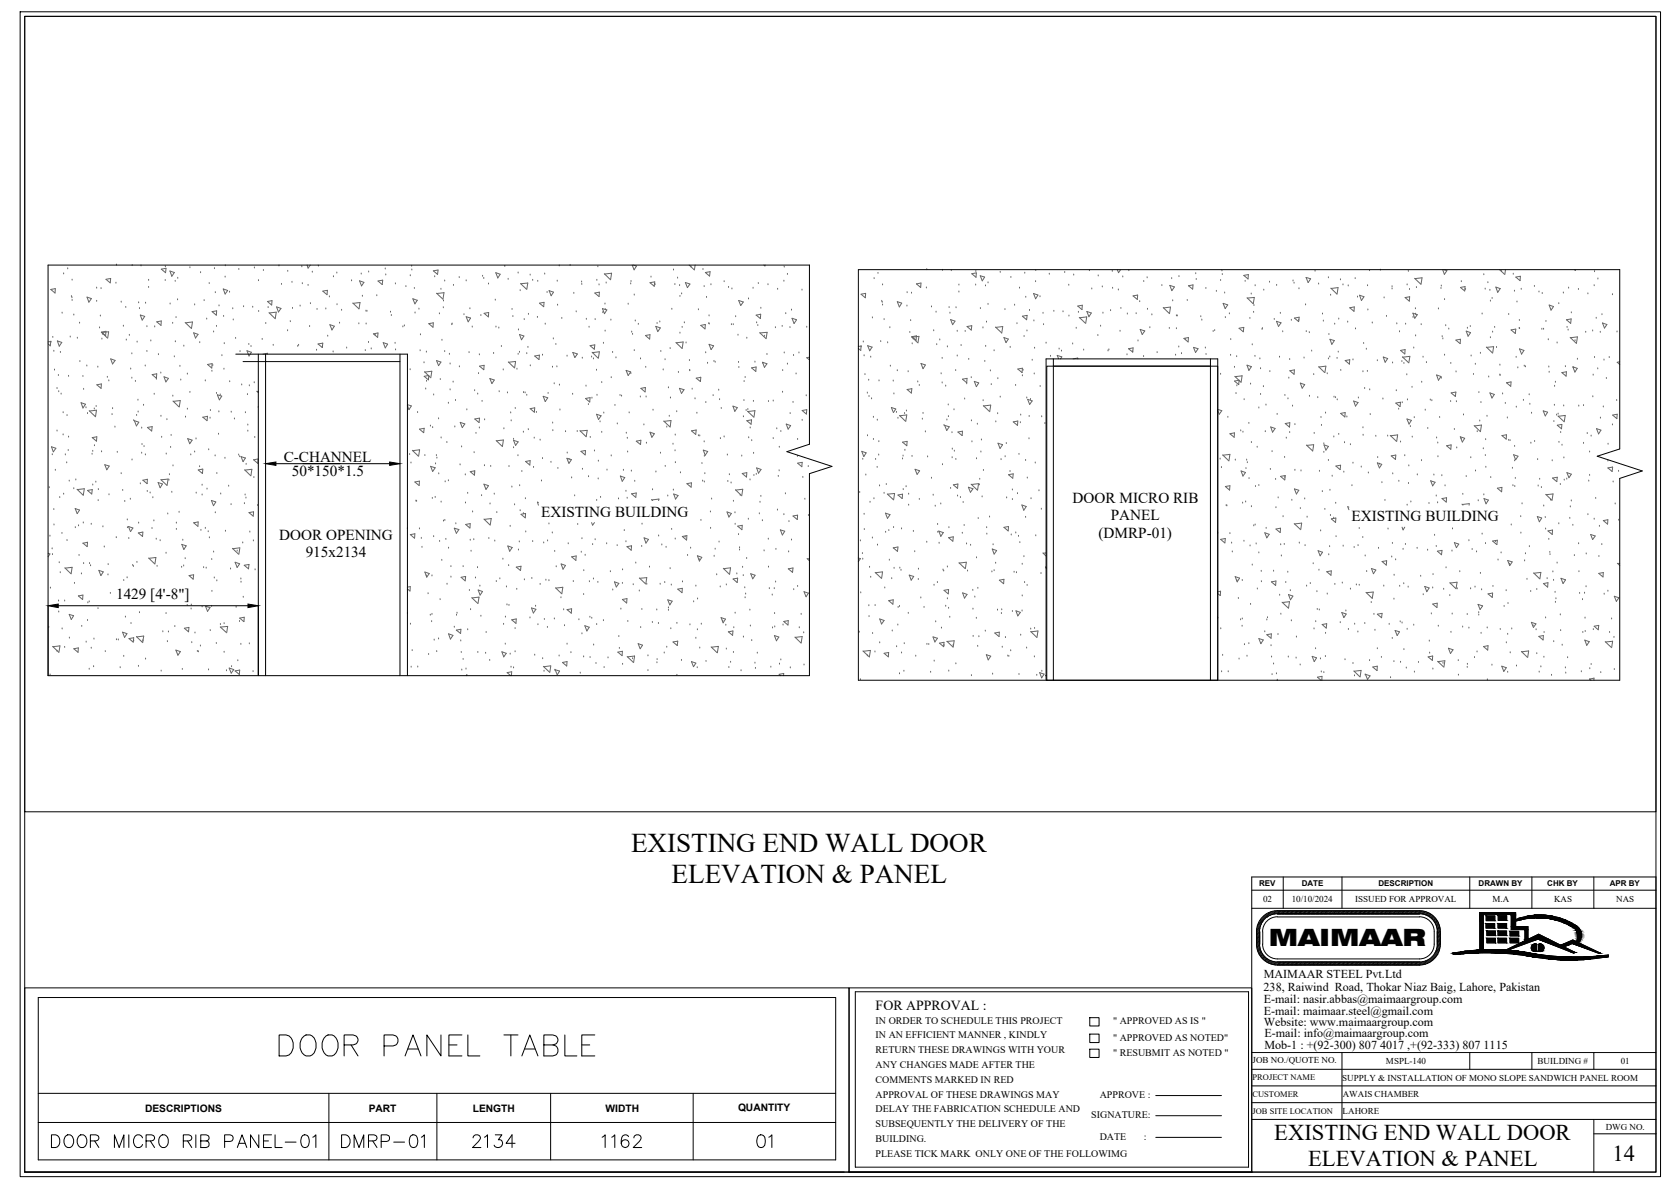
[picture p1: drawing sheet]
<svg xmlns="http://www.w3.org/2000/svg" width="420mm" height="297mm" viewBox="0 0 420 297" stroke-linecap="round" stroke-linejoin="round" font-family="sans-serif">
<defs><g id="words">
<text font-size="9.3" x="68.8" y="265.3">DOOR PANEL TABLE</text>
<g font-size="6.8">
<text x="157.8" y="213">EXISTING END WALL DOOR</text>
<text x="168" y="220.7">ELEVATION &amp; PANEL</text>
</g>
<g font-size="6.6">
<text x="12" y="288.2">DOOR MICRO RIB PANEL-01</text>
<text x="84.7" y="288.2">DMRP-01</text>
<text x="117.5" y="288.2">2134</text>
<text x="149.6" y="288.2">1162</text>
<text x="188.4" y="288.2">01</text>
</g>
<text font-size="6" x="317.3" y="236.5">MAIMAAR</text>
<g font-size="5.6">
<text x="318.7" y="285.1">EXISTING END WALL DOOR</text>
<text x="327.2" y="291.5">ELEVATION &amp; PANEL</text>
<text x="403.3" y="290.2">14</text>
</g>
<g font-size="3.8">
<text x="71" y="115.5">C-CHANNEL</text>
<text x="73" y="118.9">50*150*1.5</text>
<text x="268.3" y="125.8">DOOR MICRO RIB</text>
<text x="135.3" y="129.2">EXISTING BUILDING</text>
<text x="277.8" y="130.1">PANEL</text>
<text x="338" y="130.4">EXISTING BUILDING</text>
<text x="69.9" y="135">DOOR OPENING</text>
<text x="274.7" y="134.5">(DMRP-01)</text>
<text x="76.5" y="139.3">915x2134</text>
<text x="29" y="149.8">1429 [4'-8&quot;]</text>
</g>
<text font-size="3.5" x="219" y="252.5">FOR APPROVAL :</text>
<g font-size="3">
<text x="316.1" y="244.6">MAIMAAR STEEL Pvt.Ltd</text>
<text x="316" y="247.8">238, Raiwind Road, Thokar Niaz Baig, Lahore, Pakistan</text>
<text x="316.1" y="250.7">E-mail: nasir.abbas@maimaargroup.com</text>
<text x="316.1" y="253.7">E-mail: maimaar.steel@gmail.com</text>
<text x="316.1" y="256.6">Website: www.maimaargroup.com</text>
<text x="316.2" y="259.3">E-mail: info@maimaargroup.com</text>
<text x="316.2" y="262.3">Mob-1 : +(92-300) 807 4017 ,+(92-333) 807 1115</text>
</g>
<g font-size="2.6">
<text x="36.3" y="277.9">DESCRIPTIONS</text>
<text x="92.2" y="277.9">PART</text>
<text x="118.2" y="277.9">LENGTH</text>
<text x="151.4" y="277.9">WIDTH</text>
<text x="184.6" y="277.9">QUANTITY</text>
</g>
<g font-size="2.5">
<text x="219" y="256.1">IN ORDER TO SCHEDULE THIS PROJECT</text>
<text x="278.4" y="256.1">&quot; APPROVED AS IS &quot;</text>
<text x="219" y="259.4">IN AN EFFICIENT MANNER , KINDLY</text>
<text x="219" y="263.2">RETURN THESE DRAWINGS WITH YOUR</text>
<text x="278.4" y="260.3">&quot; APPROVED AS NOTED&quot;</text>
<text x="219" y="266.9">ANY CHANGES MADE AFTER THE</text>
<text x="278.4" y="264">&quot; RESUBMIT AS NOTED &quot;</text>
<text x="219" y="270.7">COMMENTS MARKED IN RED</text>
<text x="219" y="274.4">APPROVAL OF THESE DRAWINGS MAY</text>
<text x="275" y="274.5">APPROVE :</text>
<text x="219" y="278.2">DELAY THE FABRICATION SCHEDULE AND</text>
<text x="219" y="281.9">SUBSEQUENTLY THE DELIVERY OF THE</text>
<text x="272.9" y="279.6">SIGNATURE:</text>
<text x="219" y="285.7">BUILDING.</text>
<text x="275" y="285">DATE</text>
<text x="286.1" y="285">:</text>
<text x="219" y="289.4">PLEASE TICK MARK ONLY ONE OF THE FOLLOWIMG</text>
</g>
<g font-size="2.3">
<text x="315.9" y="225.6">02</text>
<text x="323" y="225.6">10/10/2024</text>
<text x="338.9" y="225.6">ISSUED FOR APPROVAL</text>
<text x="373.3" y="225.6">M.A</text>
<text x="388.7" y="225.6">KAS</text>
<text x="404.2" y="225.6">NAS</text>
<text x="313.3" y="265.8">JOB NO./QUOTE NO.</text>
<text x="346.6" y="266">MSPL-140</text>
<text x="384.6" y="266">BUILDING #</text>
<text x="405.3" y="266">01</text>
<text x="335.7" y="270.2">SUPPLY &amp; INSTALLATION OF MONO SLOPE SANDWICH PANEL ROOM</text>
<text x="335.8" y="274.3">AWAIS CHAMBER</text>
<text x="335.8" y="278.5">LAHORE</text>
<text x="401.6" y="282.4">DWG NO.</text>
</g>
<g font-size="2.1">
<text x="313.2" y="274.3">CUSTOMER</text>
<text x="313.3" y="270.2">PROJECT NAME</text>
<text x="313.3" y="278.5">JOB SITE LOCATION</text>
</g>
<g font-size="2">
<text x="314.9" y="221.6">REV</text>
<text x="325.5" y="221.6">DATE</text>
<text x="344.8" y="221.6">DESCRIPTION</text>
<text x="369.8" y="221.6">DRAWN BY</text>
<text x="387" y="221.6">CHK BY</text>
<text x="402.6" y="221.6">APR BY</text>
</g>
</g></defs>
<!-- layer: 0 -->
<g fill="none" stroke="#000" stroke-width=".25">
<path d="M5 2.9h410.3v291.3h-410.3zM6.2 4.1h407.9v198.9h-407.9zM6.2 4.1h407.9v289h-407.9zM69 115.9h16M75.8 115.9h21.7M363.3 238.3l.8 .3M363.3 238.3a54.2 54.2 0 0 1 20.9 .3 62.3 62.3 0 0 0 18.1 .2M364.1 238.6a66.8 66.8 0 0 1 20.1 .8 53.7 53.7 0 0 0 18.1-.2M371 228.7v8.8M371.6 230.9h2.2v1.2h-2.2zM371.7 229h2.1v1.2h-2.1zM371.9 232.8h2.1v1.1h-2.1z"/>
<path d="M371.9 234.6h2.1v1.1h-2.1zM374.6 230.9h2.2v1.2h-2.2zM374.6 232.8h2.2v1.1h-2.2zM374.6 234.6h2.2v1.1h-2.2zM374.7 229h2.1v1.1h-2.1zM376.6 237.5l8.2-3.9 9.2 4.6-.4 .1M377.1 237.6l7.5-2.8 9 3.5M377.7 234.6h2.1v1.1h-2.1zM377.7 232.9h2.1v1.1h-2.1zM378 228.9v3.5h3.4v2.8M379 230.3a17.3 17.3 0 0 1 14.8 1.8 2.97 2.97 0 0 1 .5 3.4M379.1 229.9a16.1 16.1 0 0 1 15.8 2.2 2.82 2.82 0 0 1-.1 3.6"/>
<path d="M381.3 235.3l.8-.4v-3.2h-3v-3.5h-9v9.3M384.2 236.1a.95 .95 0 0 0-1.3 .8 .95 .95 0 0 0 1.3 .9M384.3 236.1v1.8M384.8 236.1a.95 .95 0 0 1 1.3 .8 .95 .95 0 0 1-1.3 .9M384.9 236.1v1.8M390.3 236.3l3.1-1.3 6.9 3.4h-.4l-6.7-2.5-2 .9M393.6 238.3h.1M402.2 238.7v.5M6.2 247h206.1v46.1h-206.1zM9.6 249.4h199.4v40.6h-199.4zM213.9 248v43.8h98.4v-43.8M272.5 254.5h2.4v2h-2.4z"/>
<path d="M272.5 258.6h2.4v2.1h-2.4zM9.6 273.4h199.4M82.3 273.4v16.6M109.3 273.4v16.6M137.7 273.4v16.6M173.4 273.4v16.6M272.5 262.3h2.4v2.1h-2.4zM289.1 273.9h16.4M289.1 279h16.4M6.2 293.1h205M9.6 280.7h199.4M212.3 293.1h100.9"/>
<path d="M289.1 284.4h16.4"/>
</g>
<!-- layer: COLUMN -->
<g fill="none" stroke="#636466" stroke-width=".25">
<path d="M12.7 72.4l1.1-.2v1.1zM15.5 78.3h.1M15.9 68.5h.1M16.9 67.2h.1M17.9 74.2h.1M18 74.5h.1M18 75.1h.1M18 70h.1M18.5 78.8h.1M21.8 74.3l1.1 .4-.7 .9zM24.2 75.3h.1M24.2 72h.1"/>
<path d="M25.1 79h.1M25.3 72.2h.1M26.5 69.8l1.2-.2-.1 1.1zM29 70.8h.1M29.1 66.3h.1M30.3 75.6h.1M31.5 76.9h.1M33.1 66.4h.1M34.7 75.7h.1M34.9 77.2h.1M35.1 78.8l1.1 .3-.6 .9zM35.3 66.5h.1"/>
<path d="M36.4 75.8h.1M37.2 70.1h.1M37.2 71.9h.1M40.3 67.3l1.2-.2-.1 1.1zM41.3 70.1h.1M41.4 66.7h.1M42.5 67.8l1.1 .3-.6 1zM42.5 76h.1M43.8 70.3h.1M44 79.4h.1M44.4 75h.1M44.5 69.6h.1"/>
<path d="M47.5 67h.1M48.7 76.2h.1M50.2 68.2h.1M51.1 75.2h.1M51.7 79.8h.1M52.3 70.9h.1M53 77.9l1.2-.2-.1 1.1zM53.6 67.2h.1M53.8 73.2h.1M54.8 76.5h.1M55.8 72.2l1.1 .4-.6 .9zM55.9 79.1h.1"/>
<path d="M56.3 69.3h.1M56.3 66.4h.1M57.4 73.1h.1M58.2 77.2h.1M58.3 80h.1M59.7 67.4h.1M60.9 76.7h.1M63.2 76.8h.1M63.6 67h.1M64.6 70.2h.1M64.7 77.9h.1M65.9 67.6h.1"/>
<path d="M66.9 75.4l1.1-.2-.1 1.1zM67.1 76.9h.1M67.3 78.2l1.4 1.4M67.4 78.3l1.7-.3-.3 1.7M69.2 76.7l1.1 .4-.7 .9zM69.8 66.5h.1M70.4 71.1h.1M72 67.8h.1M73 70.6h.1M73.2 77.1h.1M75.1 76.5h.1M75.5 66.7h.1"/>
<path d="M75.6 70.9h.1M76.8 66.3l.2 .7 .6-.7M77 71.4h.1M77.6 75.9h.1M78.1 68.1h.1M79.3 77.4h.1M79.6 66.5h.1M80.7 72.8l1.2-.2-.1 1.1zM81.5 77.2h.1M82.4 74.2h.1M83.4 69.2h.1M84.2 68.3h.1"/>
<path d="M84.3 76.2h.1M85.4 77.6h.1M87.9 70.2h.1M88.2 75.8l1.5 1.4M88.3 75.8l1.7-.2-.2 1.6M89.9 70.2l1.1 .4-.6 .9zM90.3 68.5h.1M90.6 74.1h.1M91.5 77.8h.1M91.8 77.8h.1M92.2 68h.1M94.2 73.9h.1"/>
<path d="M94.5 70.3l1.2-.3-.1 1.1zM96.4 67.3h.1M96.5 68.7h.1M97.7 78h.1M97.9 78.9h.1M98.9 71h.1M101.5 71.7h.1M102.6 68.9h.1M103 66.6h.1M103 67.5h.1M103.3 74.7l1.1 .4-.6 .9zM103.6 72.1h.1"/>
<path d="M103.8 78.3h.1M104.8 77.3h.1M108.4 67.7l1.2-.2-.2 1.1zM108.7 69.2h.1M109.2 73.3l1.5 1.4M109.3 73.4l1.7-.2-.2 1.6M109.9 78.5h.1M110.3 72.3h.1M110.9 76.9h.1M110.9 75.3h.1M111.2 70.3h.1M113.4 71.4h.1"/>
<path d="M114.9 69.4h.1M116 78.7h.1M116.6 70.2h.1M116.6 79.2l1.1 .3-.6 1zM117.5 77.2h.1M120.3 78.9h.1M120.7 69.1h.1M121 69.6h.1M121.1 78.3l1.1-.2-.1 1.1zM122.2 78.9h.1M122.2 71h.1M123.9 75h.1"/>
<path d="M124 68.2l1.1 .4-.6 .9zM126.2 66.6h.1M127.1 69.8h.1M128.1 77.4h.1M128.3 79.1h.1M129.6 68.3h.1M130.1 72.7h.1M130.2 70.9l1.5 1.4M130.3 70.9l1.7-.1-.3 1.6M131.1 79.9h.1M132.2 78.6h.1M132.6 68.8h.1"/>
<path d="M133.2 70.1h.1M134.4 79.4h.1M134.5 70.3h.1M134.9 75.8l1.2-.2-.1 1.1zM136.2 68.5h.1M136.8 73.1h.1M137.3 72.7l1.1 .4-.6 .8zM139.4 70.3h.1M139.4 76.3h.1M139.9 66.5h.1M140.5 79.6h.1M142.6 66.4h.1"/>
<path d="M143.5 73.3h.1M144.1 78h.1M145.5 70.5h.1M145.5 71.1h.1M146.6 79.8h.1M148.8 73.3l1.1-.2-.1 1.1zM148.8 79.9h.1M149.3 70.1h.1M149.5 66.7h.1M149.8 71.2h.1M150.7 77.2l1.1 .3-.6 .9zM150.7 78.2h.1"/>
<path d="M151.1 68.4l1.5 1.5M151.2 68.5l1.8-.2-.3 1.7M151.3 76h.1M151.4 77.4h.1M151.6 70.8h.1M157.1 76.1h.1M157.7 71h.1M157.8 70.4h.1M158.1 66.3l.5 1.2 .6-1-.8-.2M158.6 73.8h.1M162.6 70.7l1.1-.2-.1 1.1zM162.8 69.3h.1"/>
<path d="M163.8 71.2h.1M168 77.3h.1M168.4 67.5h.1M168.8 71.1h.1M169.5 69.5h.1M170 71.4h.1M170.1 74.1h.1M170.5 73.5h.1M171.4 70.6l1.2 .4-.7 .9zM172.4 66.3l1.2 1.1M172.8 66.7h.1M173.9 66.3l-.2 1.2"/>
<path d="M174.7 77.5h.1M175.8 67.4h.1M176.1 71.7h.1M176.4 68.1l1.2-.2-.1 1.1zM176.7 74.4h.1M177.3 79h.1M177.8 71.2h.1M181.1 70.4h.1M182.2 71.9h.1M183 72.2h.1M184 79.2h.1M184.7 75.1l1.2 .4-.6 .9z"/>
<path d="M187.2 74.7h.1M188.3 72.1h.1M189.1 78.8l1.1-.2v1.1zM189.7 70.9h.1M190.3 77.1h.1M191.1 66.3l.2 .2v-.2M192.1 71.2h.1M194.5 72.3h.1M196 70.3h.1M196.1 66.8h.1M196.5 78.4h.1M196.9 68.6h.1"/>
<path d="M198 77.5h.1M198.1 79.6l1.1 .4-.6 .9zM200.6 72.5h.1M215.3 73.6l1.2-.3-.1 1.2zM218.2 79.5h.1M218.6 69.7h.1M219.6 68.4h.1M220.5 75.3h.1M220.6 75.6h.1M220.7 76.3h.1M220.7 71.2h.1M221.1 79.9h.1"/>
<path d="M224.4 75.4l1.1 .4-.6 .9zM226.8 76.5h.1M226.9 73.2h.1M228 73.3h.1M229.2 71l1.1-.2v1.1zM231.7 72h.1M231.8 67.4h.1M233 76.7h.1M234.1 78h.1M235.7 67.6h.1M237.4 76.9h.1M237.6 78.3h.1"/>
<path d="M237.7 79.9l1.1 .4-.5 .9zM237.9 67.7h.1M239.1 76.9h.1M239.8 71.3h.1M239.8 73h.1M243 68.4l1.2-.2-.1 1.1zM244 71.3h.1M244.1 67.9h.1M245.2 68.9l1.1 .4-.6 .9zM245.2 77.2h.1M246.5 71.5h.1M247.1 76.1h.1"/>
<path d="M247.1 70.7h.1M250.1 68.1h.1M251.3 77.4h.1M252.8 69.4h.1M253.7 76.3h.1M255 72h.1M255.7 79.1l1.2-.2-.1 1.1zM256.3 68.3h.1M256.5 74.3h.1M257.5 77.6h.1M258.5 73.4l1.1 .4-.6 .9zM259 70.4h.1"/>
<path d="M259 67.6h.1M260.1 74.2h.1M260.9 78.3h.1M262.4 68.6h.1M263.6 77.8h.1M265.9 78h.1M266.3 68.1h.1M267.3 71.3h.1M267.3 79h.1M268.5 68.8h.1M269.5 76.5l1.2-.2-.1 1.1zM269.7 78.1h.1"/>
<path d="M269.9 79.4l1.5 1.4M270 79.4l1.8-.2-.3 1.6M271.8 77.9l1.1 .4-.6 .9zM272.5 67.7h.1M273.1 72.2h.1M274.7 69h.1M275.7 71.7h.1M275.8 78.3h.1M277.7 77.7h.1M278.2 67.8h.1M278.3 72.1h.1M279.4 67.4l.3 .8 .5-.8"/>
<path d="M279.7 72.5h.1M280.3 77.1h.1M280.8 69.2h.1M281.9 78.5h.1M282.3 67.7h.1M283.4 74l1.1-.2-.1 1.1zM284.1 78.4h.1M285 75.4h.1M286 70.4h.1M286.9 69.5h.1M287 77.3h.1M288.1 78.7h.1"/>
<path d="M290.6 71.4h.1M290.9 76.9l1.5 1.4M291 77l1.7-.2-.2 1.6M292.6 71.4l1.1 .3-.6 1zM293 69.7h.1M293.3 75.2h.1M294.2 79h.1M294.4 79h.1M294.9 69.2h.1M296.9 75.1h.1M297.2 71.4l1.2-.2-.1 1.1zM299 68.4h.1"/>
<path d="M299.2 69.9h.1M300.3 79.2h.1M301.6 72.1h.1M304.2 72.8h.1M305.3 70.1h.1M305.6 67.7h.1M305.7 68.7h.1M305.9 75.8l1.1 .4-.6 1zM306.3 73.3h.1M306.5 79.4h.1M307.5 78.5h.1M311.1 68.9l1.1-.2-.1 1.1z"/>
<path d="M311.4 70.3h.1M311.9 74.5l1.5 1.4M312 74.5l1.7-.1-.3 1.6M312.6 79.6h.1M312.9 73.5h.1M313.5 78.1h.1M313.6 76.4h.1M313.9 71.4h.1M316.1 72.5h.1M317.5 70.6h.1M318.7 79.9h.1M319.3 71.4h.1"/>
<path d="M320.2 78.3h.1M323.4 70.3h.1M323.6 70.8h.1M323.7 79.5l1.2-.2-.1 1.1zM324.9 72.2h.1M326.5 76.2h.1M326.6 69.4l1.2 .3-.6 .9zM328.9 67.8h.1M329.8 71h.1M330.8 78.5h.1M332.2 69.5h.1M332.8 73.8h.1"/>
<path d="M332.8 72l1.5 1.5M332.9 72.1l1.7-.2-.2 1.7M334.8 79.8h.1M335.2 70h.1M335.9 71.2h.1M337.2 71.5h.1M337.6 76.9l1.1-.2-.1 1.1zM338.9 69.7h.1M339.5 74.3h.1M340 73.8l1.1 .4-.6 .9zM342 71.4h.1M342.1 77.5h.1"/>
<path d="M342.5 67.7h.1M345.2 67.5h.1M346.2 74.5h.1M346.8 79.1h.1M348.1 71.7h.1M348.1 72.2h.1M351.4 74.4l1.2-.2-.1 1.1zM351.9 71.2h.1M352.2 67.8h.1M352.5 72.4h.1M353.4 78.3l1.1 .4-.7 .9zM353.4 79.4h.1"/>
<path d="M353.8 69.6l1.5 1.4M353.9 69.7l1.7-.2-.2 1.6M354 77.2h.1M354 78.6h.1M354.2 71.9h.1M359.7 77.2h.1M360.4 72.1h.1M360.5 71.5h.1M360.8 67.4l.4 1.2 .7-.9-.8-.3M361.3 74.9h.1M365.3 71.9l1.1-.2-.1 1.1zM365.5 70.4h.1"/>
<path d="M366.5 72.4h.1M370.7 78.5h.1M371.1 68.7h.1M371.4 72.3h.1M372.1 70.7h.1M372.6 72.6h.1M372.7 75.3h.1M373.2 74.6h.1M374.1 71.8l1.1 .4-.6 .9zM375 67.4l1.3 1.2M375.5 67.9h.1M376.5 67.4l-.2 1.3"/>
<path d="M377.3 78.6h.1M378.5 68.6h.1M378.8 72.8h.1M379.1 69.3l1.1-.2v1.1zM379.4 75.5h.1M380.4 72.3h.1M383.8 71.6h.1M384.9 73h.1M385.7 73.4h.1M387.4 76.3l1.1 .4-.6 .8zM389.8 75.9h.1M391 73.3h.1"/>
<path d="M391.8 80l1.1-.3-.1 1.1zM392.3 72h.1M393 78.2h.1M393.7 67.4l.3 .2v-.2M394.8 72.4h.1M397.1 73.5h.1M398.7 71.4h.1M398.8 67.9h.1M399.2 79.6h.1M399.6 69.8h.1M400.6 78.7h.1M403.3 73.7h.1"/>
<path d="M12 85.5l.7-.1-.1 1.1-.6-.5M12.7 85.5h.1M13.2 84.4h.1M13.5 87.8h.1M13.6 92.5h.1M14.3 97.1h.1M14.4 85.2l1.1 .4-.7 1zM14.6 93.9h.1M14.7 97.9h.1M15.1 88.1h.1M15.3 98.5h.1M17.1 94.1h.1"/>
<path d="M17.6 84.3h.1M19.3 84.6h.1M19.9 80.8h.1M20 90.4h.1M20.7 94.1h.1M20.9 97.4h.1M21.7 91.5h.1M24.2 96.2l1.2-.2-.1 1.1zM24.5 91.8h.1M24.9 82h.1M25.4 83l1.1-.2-.1 1.1zM25.4 83.1l1.4 1.4"/>
<path d="M25.4 83.1l1.8-.1-.3 1.6M25.5 84.8h.1M25.7 83.6h.1M26.8 94.3h.1M27.2 95.2h.1M27.7 89.7l1.1 .4-.6 .9zM30.9 81.6h.1M31.6 85h.1M32.3 83.8h.1M32.7 92.3h.1M33 94.6h.1M33 88.5h.1"/>
<path d="M33.9 95.4h.1M34.3 85.5h.1M36.3 91.5h.1M36.7 81.7h.1M36.7 87.9h.1M37.7 85.2h.1M38.1 93.7l1.1-.2-.1 1.1zM38.6 98.6h.1M38.7 81.7h.1M39.1 94.8h.1M39.2 80.5l1.1-.3v1.2zM39.6 88.7h.1"/>
<path d="M40.2 93.3h.1M41 94.2l1.1 .4-.6 .9zM43.2 80.8h.1M43.2 99h.1M43.6 89.2h.1M43.9 85.5h.1M45 91.6h.1M45.2 95h.1M46 86.6h.1M46.3 80.6l1.5 1.5M46.4 80.7l1.7-.2-.2 1.7M46.9 93.5h.1"/>
<path d="M47.5 98.1h.1M48.4 83.2l1.1 .4-.6 .9zM50 85.7h.1M51.4 95.2h.1M51.9 91.1l1.1-.2v1.1zM53 92.8h.1M53.2 91.4h.1M53.4 83h.1M54.1 98.4h.1M54.1 81.6h.1M54.4 98.7l1.1 .3-.6 1zM55.1 98.7h.1"/>
<path d="M55.5 88.9h.1M56 92.3h.1M56.1 85.9h.1M57.4 95.4h.1M58.9 84.6h.1M60 87.9h.1M60.5 96.3h.1M61.8 87.7l1.1 .4-.6 .9zM61.9 98.7h.1M62.2 86.1h.1M62.4 96.5h.1M62.8 86.6h.1"/>
<path d="M63.6 95.7h.1M64.2 97.8l.4 .4M64.6 97.9h-.3M65.6 84.9h.1M65.7 88.5l1.2-.2-.1 .2M66.5 80.9h.1M68.3 86.3h.1M71.9 82.7h.1M72.6 80.4h.1M74.5 86.6h.1M74.7 86.3h.1M77.4 81.6h.1"/>
<path d="M79.2 87.6h.1M79.5 86l1.2-.2-.1 1.1zM80.6 86.8h.1M82 84.1h.1M82.5 81.2l1.1 .4-.6 .9zM83.3 88h.1M84.9 80.8h.1M86.7 87h.1M89.7 81h.1M91.4 87.7h.1M91.6 81h.1M92.2 85.6h.1"/>
<path d="M92.8 87.2h.1M93.4 83.5l1.1-.2-.1 1.1zM93.8 83.8h.1M95.8 85.7l1.1 .3-.5 1zM98.8 85.8h.1M98.9 87.5h.1M100.8 81.7h.1M101.1 81.5h.1M102.6 92.4h.1M105.1 87.7h.1M105.2 83.7h.1M106 90.7h.1"/>
<path d="M106.1 94.1l1.1-.2-.1 1.1zM106.2 92.9l1.5 1.5M106.2 93l1.8-.2-.3 1.7M106.5 97.3h.1M106.6 88h.1M106.7 95.3h.1M107.2 80.9l1.2-.2-.1 1.1zM108.5 98.7h.1M109.2 90.2l1.1 .3-.6 .9zM110.1 94.9h.1M110.5 85.1h.1M111.2 87.9h.1"/>
<path d="M112.4 88.6h.1M112.6 97.5h.1M112.6 91h.1M113 81.2h.1M113.1 81h.1M113.3 95.5h.1M114.9 91.7h.1M117.3 88.2h.1M118.1 81.8h.1M118.7 97.7h.1M119.5 98.5h.1M119.7 93.4h.1"/>
<path d="M119.9 88.7h.1M119.9 91.6l1.2-.3-.1 1.1zM122.5 94.6l1.1 .4-.6 .9zM123.4 88.4h.1M124 81.8h.1M124.8 82h.1M124.8 97.9h.1M125.4 86.6h.1M125.9 92.5h.1M126.9 98.2h.1M127.1 90.5l1.5 1.4M127.2 90.6l1.7-.2-.2 1.6"/>
<path d="M129.3 92.3h.1M129.6 88.6h.1M129.7 82.5h.1M129.9 88.1h.1M129.9 83.6l1.1 .4-.6 .9zM130.9 98.2h.1M131.3 98.2h.1M131.7 88.4h.1M131.7 98.8h.1M132 86.9h.1M132.6 91.5h.1M133.7 89l1.2-.2-.1 1.1z"/>
<path d="M135.7 88.8h.1M135.8 99.1l1.2 .4-.6 .9zM136.4 81.1h.1M137.1 98.4h.1M138.2 91.8h.1M138.4 84.7h.1M138.6 96h.1M139 86.1h.1M139.3 91.7h.1M139.9 96.3h.1M141.8 89.1h.1M143.2 98.6h.1"/>
<path d="M143.3 88.1l1.1 .4-.6 .9zM145.6 89.6h.1M146.4 99.6l1.2-.2-.1 1.1zM146.6 96.5h.1M147.3 81.8h.1M147.6 86.4l1.2-.2-.2 1.1zM148 89.3h.1M148 99.6h.1M148.1 88.1l1.5 1.4M148.2 88.2l1.7-.2-.3 1.6M148.4 89.7h.1M149.2 92.6h.1"/>
<path d="M149.3 98.8h.1M150.5 95.7h.1M150.9 85.8h.1M151.3 82.8h.1M152.8 80h.1M152.9 94.4h.1M153.2 88.1h.1M154.1 89.5h.1M155.1 98.9h.1M155.4 99h.1M156.6 92.6l1.1 .4-.6 .9zM157.8 93.4h.1"/>
<path d="M158 83h.1M158.2 83.6h.1M158.6 87.7h.1M158.9 80.2h.1M159.6 81.1h.1M160.1 99.3h.1M160.2 89.7h.1M160.3 97.1l1.1-.2-.1 1.1zM161.4 83.9l1.2-.2-.1 1.1zM161.5 91.8h.1M161.6 99.3h.1M164 81.6l1.1 .4-.6 .9z"/>
<path d="M164.3 80.9h.1M165 80.5h.1M165.3 87.9h.1M165.9 92.5h.1M166.3 89.9h.1M167.2 97h.1M167.6 87.2h.1M167.7 99.5h.1M169 85.6l1.5 1.5M169.1 85.7l1.8-.2-.3 1.7M169.7 93.1h.1M169.9 97.1l1.2 .3-.7 1z"/>
<path d="M170.1 83.3h.1M170.6 81.9h.1M171.2 80.7h.1M171.6 85.8h.1M172.4 90.2h.1M172.5 92.6h.1M172.5 92.7h.1M173.1 97.3h.1M173.8 99.7h.1M175.3 94.3l-.1 1.1-1.1-.8 1.2-.3M175.3 81.4l1.1-.3-.1 1.1zM176.5 88.2h.1"/>
<path d="M177 90.8h.1M177.2 80.9h.1M177.3 86.1l1.2 .4-.7 .9zM177.4 81h.1M178.4 98.9h.1M178.6 90.4h.1M178.9 90.6h.1M179.7 97.6h.1M180 99.9h.1M182.9 81.2h.1M183.4 81.2h.1M184.6 83.8h.1"/>
<path d="M184.7 90.6h.1M184.8 91.9h.1M186.1 95.4h.1M186.4 94.4h.1M186.8 84.6h.1M188 92l1.1-.2-.1 1.1zM188.8 90.5h.1M189.2 80.7h.1M189.5 81.4h.1M190 83.2l1.5 1.4M190.1 83.3l1.8-.2-.3 1.6M190.7 90.6l1.1 .4-.6 .8z"/>
<path d="M190.8 90.8h.1M191.2 84.1h.1M191.8 88.6h.1M193.9 81.9h.1M195.6 81.6h.1M195.7 98.1h.1M195.7 92.7h.1M196.1 88.3h.1M196.9 91h.1M197.6 81.9h.1M198.5 88.9h.1M199.1 93.5h.1"/>
<path d="M199.8 88.3h.1M201.6 99h.1M201.8 81.8h.1M202.4 89.3l-.6 .1 .6 .6M214.7 86.6l.6-.1v1.1l-.6-.4M215.4 86.7h.1M215.9 85.5h.1M216.1 89h.1M216.3 93.7h.1M216.9 98.3h.1M217 86.4l1.1 .4-.6 .9zM217.3 95.1h.1"/>
<path d="M217.3 99.1h.1M217.8 89.3h.1M218 99.7h.1M219.8 95.2h.1M220.3 85.4h.1M222 85.7h.1M222.5 81.9h.1M222.7 91.6h.1M223.4 95.3h.1M223.6 98.5h.1M224.4 92.7h.1M226.9 97.4l1.1-.2-.1 1.1z"/>
<path d="M227.1 92.9h.1M227.5 83.1h.1M227.8 80.2h.1M228 84.2l1.5 1.5M228 84.2l1.2-.2-.1 1.1zM228.1 84.3l1.7-.2-.2 1.7M228.1 86h.1M228.4 84.8h.1M229.5 95.5h.1M229.9 96.4h.1M230.3 90.9l1.1 .4-.6 .9zM233.5 82.7h.1"/>
<path d="M234.3 86.2h.1M235 85h.1M235.4 93.5h.1M235.6 95.7h.1M235.6 89.6h.1M236.5 96.5h.1M236.9 86.7h.1M239 92.7h.1M239.4 82.8h.1M239.4 89h.1M240.4 86.4h.1M240.7 94.8l1.2-.2-.1 1.1z"/>
<path d="M241.3 99.8h.1M241.4 82.9h.1M241.8 96h.1M241.9 81.6l1.1-.2-.1 1.1zM242.3 89.9h.1M242.9 94.4h.1M243.7 95.4l1.1 .3-.6 1zM245.8 82h.1M246.3 90.4h.1M246.5 86.6h.1M246.7 80.5h.1M247.7 92.7h.1"/>
<path d="M247.9 96.2h.1M248.6 87.7h.1M249 81.8l1.5 1.4M249 81.9l1.8-.3-.3 1.7M249.6 94.7h.1M250.1 99.3h.1M251.1 84.4l1.1 .4-.6 .9zM252.6 86.9h.1M254 96.4h.1M254.3 80.9h.1M254.6 92.3l1.1-.2-.1 1.1zM255.7 94h.1"/>
<path d="M255.9 92.6h.1M256.1 84.1h.1M256.8 99.5h.1M256.8 82.7h.1M257 99.9l1.1 .3-.6 .9zM257.7 99.9h.1M258.1 90.1h.1M258.6 80.2h.1M258.7 93.5h.1M258.7 87.1h.1M260.1 96.6h.1M261 81.2h.1"/>
<path d="M261.6 85.8h.1M262.7 89.1h.1M264.4 88.8l.4 .9M264.4 88.9l1.2 .3-.4 .5M264.9 87.3h.1M265.5 87.8h.1M268.3 86h.1M268.4 89.7l1.1-.2v.2M269.2 82.1h.1M271 87.5h.1M274.6 83.9h.1M275.3 81.6h.1"/>
<path d="M277.1 87.7h.1M277.3 87.5h.1M280.1 82.8h.1M281.9 88.7h.1M282.2 87.2l1.2-.2-.1 1zM283.3 88h.1M284.6 85.2h.1M285.2 82.4l1.1 .3-.6 .9zM286 89.1h.1M287.6 81.9h.1M289.4 88.2h.1M292.4 82.1h.1"/>
<path d="M294 88.8h.1M294.2 82.2h.1M294.8 86.8h.1M295.5 88.4h.1M296.1 84.6l1.1-.2-.1 1.1zM296.5 84.9h.1M298.5 86.9l1.1 .3-.6 .9zM300.6 80h.1M301.5 87h.1M301.6 88.6h.1M303.4 82.9h.1M303.8 82.7h.1"/>
<path d="M305.3 93.6h.1M307.8 88.8h.1M307.8 84.9h.1M308.7 91.8h.1M308.7 95.3l1.2-.2-.1 1.1zM308.8 94.1l1.5 1.4M308.9 94.2l1.7-.2-.2 1.6M309.1 98.4h.1M309.3 89.2h.1M309.3 96.5h.1M309.9 82.1l1.2-.2-.2 1.1zM311.2 99.9h.1"/>
<path d="M311.9 91.3l1.1 .4-.7 .9zM312.8 96h.1M313.2 86.2h.1M313.9 89.1h.1M315.1 89.7h.1M315.3 98.6h.1M315.3 92.2h.1M315.6 82.4h.1M315.7 82.2h.1M316 96.7h.1M317.6 92.9h.1M319.2 80.3l1.2 .4-.7 .9z"/>
<path d="M320 89.3h.1M320.8 83h.1M321.4 98.9h.1M322.1 99.7h.1M322.3 94.6h.1M322.5 89.9h.1M322.6 92.7l1.1-.2-.1 1.1zM323 80.1h.1M324.8 80.1h.1M325.2 95.8l1.1 .4-.6 .9zM326.1 89.5h.1M326.7 82.9h.1"/>
<path d="M327.4 83.2h.1M327.5 99.1h.1M328 87.8h.1M328.5 93.7h.1M329.6 99.4h.1M329.8 91.7l1.5 1.4M329.9 91.8l1.7-.2-.3 1.6M331 80.3h.1M331.9 93.5h.1M332.2 89.7h.1M332.4 83.6h.1M332.6 89.3h.1"/>
<path d="M332.6 84.8l1.1 .4-.6 .9zM333.6 99.3h.1M333.8 81.1h.1M334 99.4h.1M334.4 89.6h.1M334.4 100h.1M334.7 88h.1M335.3 92.6h.1M336.4 90.2l1.2-.3-.1 1.1zM337.1 80.5h.1M338.4 90h.1M339 82.2h.1"/>
<path d="M339.7 99.5h.1M340.9 92.9h.1M341 85.9h.1M341.3 97.1h.1M341.7 87.3h.1M342 92.9h.1M342.6 97.5h.1M343.2 80.8h.1M344.5 90.2h.1M345.9 99.8h.1M345.9 89.3l1.1 .3-.6 1zM348.3 90.7h.1"/>
<path d="M349.2 97.7h.1M349.3 81h.1M350 83h.1M350.3 87.6l1.1-.2-.1 1.1zM350.6 90.4h.1M350.7 89.2l1.6 1.5M350.8 89.3l1.8-.2-.3 1.6M351.1 90.9h.1M351.5 81.1h.1M351.8 93.7h.1M352 100h.1M353.1 96.8h.1"/>
<path d="M353.6 87h.1M354 84h.1M355.4 81.2h.1M355.6 95.6h.1M355.9 89.3h.1M356.7 90.7h.1M359.3 93.8l1.1 .3-.7 1zM360.5 94.6h.1M360.7 84.2h.1M360.8 84.7h.1M361.3 88.8h.1M361.6 81.4h.1"/>
<path d="M362.3 82.3h.1M362.8 90.9h.1M362.9 98.2l1.2-.2-.1 1.1zM364.1 85l1.2-.2-.1 1.1zM364.2 93h.1M366.7 82.8l1.1 .4-.6 .9zM367 82.1h.1M367.7 81.6h.1M367.9 89h.1M368.5 93.6h.1M369 91.1h.1M369.9 98.2h.1"/>
<path d="M370.2 88.3h.1M371.7 86.8l1.5 1.4M371.8 86.9l1.7-.2-.2 1.6M372.3 94.3h.1M372.6 98.2l1.1 .4-.6 .9zM372.7 84.4h.1M373.3 83h.1M373.8 81.9h.1M374.3 86.9h.1M375.1 91.3h.1M375.1 93.8h.1M375.2 93.9h.1"/>
<path d="M375.8 98.5h.1M376.8 95.7l1.1-.2-.1 1.1zM377.9 82.5l1.2-.2-.1 1.1zM379.2 89.4h.1M379.6 92h.1M379.9 82.1h.1M380 80.1h.1M380 82.2h.1M380 87.2l1.1 .4-.6 .9zM381.2 91.6h.1M381.5 91.7h.1M382.4 98.7h.1"/>
<path d="M385.6 82.3h.1M386 82.3h.1M386.6 80.4h.1M387.2 84.9h.1M387.4 91.8h.1M387.4 93.1h.1M388.8 96.6h.1M389 95.6h.1M389.4 85.8h.1M390.6 93.2l1.2-.3-.1 1.2zM391.5 91.7h.1M391.9 81.9h.1"/>
<path d="M392.2 82.5h.1M392.7 84.4l1.5 1.4M392.8 84.4l1.7-.2-.2 1.7M393.4 91.7l1.1 .4-.6 .9zM393.5 92h.1M393.9 85.2h.1M394.5 89.8h.1M396.6 83.1h.1M398.3 82.7h.1M398.4 99.2h.1M398.4 93.8h.1M398.8 89.4h.1"/>
<path d="M399.6 92.2h.1M400.2 83.1h.1M400.8 80.8l1.1 .3-.6 .9zM401.2 90h.1M401.7 94.6h.1M402.5 89.4h.1M404.4 83h.1M405.1 90.5l-.6 .1 .6 .5M12.9 111.7l1.1 .4-.7 .9zM13.1 113.7h.1M13.8 117.6h.1M14.3 107.8h.1"/>
<path d="M15.8 103.2h.1M15.8 108.7h.1M16.3 113.7h.1M16.7 115.7h.1M16.8 103.9h.1M17.1 112.6h.1M17.1 109.3h.1M20.3 100.7l1.1 .4-.7 .9zM21.5 102h.1M21.9 103.4h.1M22.3 102.7l1.5 1.4M22.4 102.8l1.7-.2-.2 1.6"/>
<path d="M23 113.6h.1M23.1 109.4l1.1-.2-.1 1.1zM23.2 112.8h.1M23.6 102.3h.1M23.6 111.4h.1M24 101.6h.1M25.4 113h.1M26.2 116.2l1.1 .3-.6 1zM28 103.7h.1M28.2 102.2h.1M28.7 106.8h.1M29.3 113.1h.1"/>
<path d="M30.3 118.4h.1M33 115h.1M33.4 105.2h.1M33.6 105.2l1.1 .4-.6 .9zM34.2 103.9h.1M34.5 100.1h.1M34.5 103h.1M35.4 113.3h.1M35.4 107h.1M35.5 111.2h.1M35.9 101.3h.1M36 111.7h.1"/>
<path d="M36.4 113.7h.1M36.9 106.9l1.2-.2-.2 1.1zM40.2 119.9l1.5 1.4M40.3 104.1h.1M40.3 120l1.7-.2-.2 1.6M40.4 109.3h.1M41.6 113.5h.1M41.7 104.9h.1M42.4 118.7h.1M42.7 111.9h.1M42.8 108.9h.1M43.3 116.5h.1"/>
<path d="M43.3 100.3l1.4 1.4M43.3 100.4l1.8-.3-.3 1.7M46.4 104.3h.1M46.9 102.3h.1M46.9 109.7l1.1 .4-.5 .8zM47.7 113.7h.1M48.7 113h.1M49 109.8h.1M49.6 117.5l1.1-.2-.1 1.1zM49.9 116.7h.1M50.7 104.3l1.1 .9 .1-1.1-1.2 .2M52.2 112.5h.1"/>
<path d="M52.5 104.5h.1M52.6 102.6h.1M53.8 114h.1M54.2 118.4h.1M54.7 108.6h.1M54.7 103h.1M56.3 114.6h.1M57.8 103.1h.1M58.6 104.8h.1M59.7 113.8h.1M59.9 114.2h.1M61.2 117.5l1.5 1.4"/>
<path d="M61.3 117.5l1.7-.2-.3 1.7M61.4 103.2h.1M61.4 114.5l-.6 .9-.5-1.2 1.1 .3M61.6 116.1h.1M62 107.8h.1M62 106.3h.1M63.4 115l1.2-.2-.1 1.1zM63.5 119.4h.1M63.7 109.4h.1M64.6 101.8h.1M101.9 101.2l1 .3-.6 .9-.4-1M102.4 113.7h.1"/>
<path d="M102.8 115.8h.1M103.1 112.6l1.5 1.4M103.2 112.7l1.7-.2-.2 1.6M104.4 103.2h.1M104.9 107.3l1.2-.2-.1 1.1zM106.3 113.9h.1M107.7 106.5h.1M107.7 116.6l.5 1.3 .6-.9-1.1-.4M108.2 106.9h.1M108.9 116h.1M109.1 113.9h.1M109.3 114.5h.1"/>
<path d="M109.7 104.7h.1M109.7 118.5h.1M110.3 109.5h.1M111.8 110.6h.1M112.1 100.8h.1M113.7 106.8h.1M113.9 100.1h.1M115.1 116.2h.1M115.1 105.6l1.1 .4-.6 .9zM115.4 111.7h.1M116.4 118.7h.1M116.8 102.5h.1"/>
<path d="M117.6 117.9l1.1-.2v1.1zM118.6 113.2h.1M118.6 118.2h.1M118.7 104.8l1.2-.3-.1 1.1zM119 108.4h.1M119.9 107h.1M120.6 100.4h.1M121.2 116.4h.1M121.2 105h.1M122.7 116.6h.1M124.1 110.1l1.5 1.5M124.2 110.2l1.7-.2-.3 1.7"/>
<path d="M126 107.2h.1M127.3 116.7h.1M127.7 103.2h.1M127.8 105.2h.1M128.4 109.8h.1M128.4 112h.1M128.4 110.1l1.2 .4-.7 .9zM128.9 102.1h.1M129.5 113.9h.1M130.5 117.9h.1M130.9 108.1h.1M131.4 115.4l1.2-.2-.1 1.1z"/>
<path d="M132.1 107.4h.1M132.6 102.2l1.1-.2-.1 1.1zM133.4 116.9h.1M133.6 109.5h.1M134.2 103.1h.1M135.1 110.1h.1M135.7 114.7h.1M137.8 115.6h.1M138.2 105.8h.1M138.3 107.7h.1M139.5 117.1h.1M140 102.5h.1"/>
<path d="M141.4 107.9h.1M141.8 114.6l1.1 .3-.6 1zM141.9 113.3h.1M142.3 114.9h.1M143 119.5h.1M144.4 107.9h.1M145 107.7l1.5 1.4M145.1 107.8l1.8-.2-.3 1.6M145.3 112.8l1.1-.2-.1 1.1zM145.7 117.3h.1M147.2 101.2h.1M147.2 119.2h.1"/>
<path d="M147.6 109.4h.1M148.7 112.8h.1M149.2 103.6l1.1 .4-.6 .9zM149.6 119.7h.1M149.6 115.3h.1M150.1 105.5h.1M150.5 108.1h.1M151 103.3h.1M151.8 117.5h.1M152.9 114h.1M153.8 101.4h.1M154.4 106h.1"/>
<path d="M155.2 119l1.1 .4-.7 .9zM155.9 117.6h.1M156.6 108.3h.1M156.9 109.6h.1M157 113h.1M157.4 103.2h.1M157.9 117.8h.1M160.3 110.1l-.1 1.1-1.1-.9 1.2-.2M161 106.2h.1M161.7 110.8h.1M162.6 108.1l1.1 .3-.7 .9zM162.7 108.6h.1"/>
<path d="M163.3 102.6h.1M164 118h.1M165.2 113.3h.1M166 105.3l1.5 1.4M166.1 105.4l1.7-.3-.2 1.7M166.4 116.6h.1M166.8 106.8h.1M167.4 104.1h.1M168.3 111.1h.1M168.8 112.7h.1M168.9 108.8h.1M168.9 115.7h.1"/>
<path d="M169.2 102.9h.1M170.2 118.2h.1M172.9 107.7l1.2-.2-.1 1.1zM174.3 103.3h.1M174.7 109h.1M175 109h.1M175.6 115.9h.1M175.9 112.6l1.1 .3-.6 .9zM176.1 110.5h.1M176.1 114.1h.1M176.3 118.4h.1M176.5 100.7h.1"/>
<path d="M180.2 109.7h.1M180.4 102.1h.1M181.1 109.2h.1M181.9 113.8h.1M182.4 118.7h.1M183.3 101.5l1.1 .4-.6 1zM185.5 114h.1M185.6 118.4l1.2-.2-.1 1.1zM185.9 104.2h.1M186.1 100.1h.1M186.6 102.6h.1M186.8 105.2l1.2-.2-.2 1.1z"/>
<path d="M186.9 102.8l1.6 1.5M187 102.4h.1M187 102.9l1.8-.2-.2 1.6M187.2 109.5h.1M187.6 107h.1M188 110.2h.1M188.4 100.4h.1M188.5 113.4h.1M188.6 118.9h.1M189.1 118.6h.1M189.2 117l1.1 .4-.6 .9zM192.2 100.4h.1"/>
<path d="M193.4 109.7h.1M193.4 100.3h.1M194.3 107.2h.1M194.6 119.1h.1M194.9 117.7h.1M194.9 111.8h.1M195.3 107.9h.1M196.6 106l1.1 .4-.6 .9zM197.6 103.4h.1M198.3 100.6h.1M199.4 114.1h.1M199.5 109.9h.1"/>
<path d="M199.5 115.8l1.1-.2-.1 1.1zM200.6 105.1h.1M200.6 102.6l1.2-.2-.1 1.1zM200.8 119.4h.1M202.1 116.7h.1M215.5 112.8l1.1 .4-.6 1zM215.8 114.8h.1M216.5 118.8h.1M217 109h.1M218.4 104.3h.1M218.4 109.9h.1M219 114.9h.1"/>
<path d="M219.4 116.9h.1M219.4 105.1h.1M219.8 113.8h.1M219.8 110.4h.1M222.9 101.9l1.1 .4-.6 .9zM224.2 103.1h.1M224.6 104.6h.1M225 103.9l1.4 1.4M225 104l1.8-.3-.3 1.7M225.7 114.8h.1M225.7 110.6l1.2-.3-.1 1.1zM225.8 114h.1"/>
<path d="M226.2 103.4h.1M226.3 112.6h.1M226.7 102.8h.1M228.1 114.1h.1M228.9 117.3l1.1 .4-.6 .9zM230.7 104.8h.1M230.8 103.4h.1M231.4 108h.1M232 114.2h.1M233 119.6h.1M235.7 116.2h.1M236.1 106.4h.1"/>
<path d="M236.3 106.4l1.1 .3-.6 .9zM236.8 105h.1M237.2 101.2h.1M237.2 104.2h.1M238.1 108.2h.1M238.1 114.5h.1M238.2 112.3h.1M238.6 102.5h.1M238.7 112.8h.1M239.1 114.9h.1M239.6 108l1.1-.2-.1 1.1zM243 105.2h.1"/>
<path d="M243.1 110.5h.1M244.2 114.7h.1M244.4 106.1h.1M245 119.8h.1M245.3 113h.1M245.4 110h.1M245.9 100.2h.1M245.9 101.4l1.5 1.5M246 117.6h.1M246 101.5l1.8-.2-.3 1.6M249 105.5h.1M249.5 103.4h.1"/>
<path d="M249.6 110.8l1.1 .4-.6 .9zM250.4 114.9h.1M251.4 114.2h.1M251.7 110.9h.1M252.2 118.7l1.2-.2-.1 1.1zM252.6 117.9h.1M253.4 105.5l1.2-.2-.1 1.1zM254.8 113.6h.1M255.2 105.7h.1M255.3 103.8h.1M256.5 115.1h.1M256.9 119.5h.1"/>
<path d="M257.3 109.7h.1M257.4 104.1h.1M258.9 115.8h.1M260.5 104.2h.1M261.3 105.9h.1M304.5 102.3l1.1 .4-.7 .9-.4-1M305.1 114.8h.1M305.5 116.9h.1M305.8 113.7l1.5 1.5M305.9 113.8l1.7-.2-.3 1.7M307.1 104.3h.1M307.6 108.4l1.1-.2v1.1z"/>
<path d="M308.9 115h.1M310.3 107.7h.1M310.4 117.8l1.1 .3-.6 .9zM310.9 108.1h.1M311.6 117.2h.1M311.8 115h.1M312 115.7h.1M312.3 105.9h.1M312.4 119.7h.1M313 110.6h.1M314.4 111.8h.1M314.8 102h.1"/>
<path d="M316.4 107.9h.1M316.6 101.3h.1M317.7 117.4h.1M317.8 106.8l1.1 .3-.6 1zM318.1 112.9h.1M319 119.9h.1M319.4 103.6h.1M320.3 119.1l1.1-.2-.1 1.1zM321.3 114.4h.1M321.3 119.4h.1M321.4 105.9l1.2-.2-.1 1.1zM321.7 109.5h.1"/>
<path d="M322.5 108.1h.1M323.3 101.5h.1M323.9 117.6h.1M323.9 106.2h.1M325.4 117.8h.1M326.7 111.3l1.6 1.4M326.8 111.4l1.7-.2-.2 1.6M328.7 108.4h.1M330 117.8h.1M330.4 104.4h.1M330.5 106.4h.1M331.1 111h.1"/>
<path d="M331.1 113.1h.1M331.1 111.2l1.1 .4-.6 1zM331.5 103.3h.1M332.2 115.1h.1M333.2 119.1h.1M333.6 109.2h.1M334.1 116.5l1.2-.2-.1 1.1zM334.8 108.6h.1M335.3 103.4l1.1-.2-.1 1.1zM336.1 118.1h.1M336.3 110.7h.1M336.8 104.3h.1"/>
<path d="M337.7 111.2h.1M338.4 115.8h.1M338.5 100.3l1.1 .4-.6 .8zM340.4 116.8h.1M340.9 107h.1M340.9 108.8h.1M342.2 118.3h.1M342.7 103.7h.1M344.1 109.1h.1M344.5 115.7l1.1 .4-.6 .9zM344.6 114.4h.1M345 116.1h.1"/>
<path d="M347 109h.1M347.7 108.9l1.5 1.4M347.8 109l1.7-.3-.2 1.7M347.9 114l1.2-.2-.1 1.1zM348.3 118.5h.1M349.1 100.8l1.2-.2-.2 1.1zM349.8 102.3h.1M350.3 110.5h.1M350.7 100.7h.1M351.3 113.9h.1M351.9 104.8l1.1 .3-.6 .9zM352.3 116.5h.1"/>
<path d="M352.7 106.7h.1M353.2 109.3h.1M353.7 104.4h.1M354.5 118.7h.1M355.5 115.2h.1M356.4 102.6h.1M357.1 107.1h.1M357.7 100h.1M358.1 100.2h.1M358.6 118.8h.1M359.3 109.5h.1M359.6 110.8h.1"/>
<path d="M359.6 114.2h.1M360 104.4h.1M360.6 118.9h.1M361.8 111.4l1.1-.2-.1 1.1zM362.8 100.4h.1M363.7 107.4h.1M364.2 100.4h.1M364.3 112h.1M365.2 109.2l1.1 .4-.6 .9zM365.4 109.7h.1M366 103.7h.1M366.7 119.2h.1"/>
<path d="M367.8 114.5h.1M368.7 106.4l1.5 1.5M368.8 106.5l1.7-.2-.3 1.6M369 117.8h.1M369.4 107.9h.1M370.1 105.3h.1M370.4 100.7h.1M371 112.2h.1M371.5 113.9h.1M371.6 109.9h.1M371.6 116.8h.1M371.9 104.1h.1"/>
<path d="M372.8 119.4h.1M375.6 108.9l1.2-.2-.1 1.1zM376.5 100.9h.1M377 104.5h.1M377.3 110.1h.1M377.7 110.2h.1M378.2 117.1h.1M378.5 113.7l1.1 .4-.5 .9zM378.8 111.6h.1M378.8 115.2h.1M379 119.6h.1M379.2 101.8h.1"/>
<path d="M381 100.1h.1M382.6 101.1h.1M382.9 110.8h.1M383 103.3h.1M383.8 110.4h.1M384.6 114.9h.1M385.1 119.8h.1M386 102.7l1.1 .4-.6 .9zM388.2 115.2h.1M388.3 119.5l1.2-.2-.2 1.1zM388.6 105.4h.1M388.7 101.3h.1"/>
<path d="M389.3 103.8h.1M389.5 106.3l1.1-.2-.1 1.1zM389.6 104l1.5 1.4M389.7 103.5h.1M389.7 104.1l1.8-.2-.3 1.6M389.9 110.6h.1M390.3 108.1h.1M390.7 111.3h.1M391.1 101.5h.1M391.1 114.5h.1M391.8 119.8h.1M391.9 118.2l1.1 .4-.6 .9z"/>
<path d="M394.8 101.5h.1M396 110.9h.1M396 101.4h.1M397 108.4h.1M397.6 113h.1M397.6 118.9h.1M397.9 109h.1M399.3 107.2l1.1 .4-.6 .9zM400.3 104.5h.1M401 101.8h.1M402.1 115.3h.1M402.1 117l1.2-.2-.1 1.1z"/>
<path d="M402.2 111.1h.1M403.3 106.2h.1M403.3 103.8l1.2-.2-.1 1.1zM404.3 100.1h.1M404.8 117.8h.1M12 138.3l.5 .2-.5 .7M12.3 121.9h.1M12.5 134.1h.1M13 137.2h.1M13.1 138.7h.1M13.5 127.4h.1M13.5 131.3h.1"/>
<path d="M14.9 124.4h.1M15.5 133.4h.1M15.9 123.6h.1M16.8 135.2h.1M17.3 120.3h.1M18.5 122.2h.1M18.8 127.2l1.1 .3-.6 .9zM18.8 131.9h.1M19 120h.1M19.3 122.3l1.4 1.5M19.3 122.4l1.8-.2-.3 1.7M19.6 131.5h.1"/>
<path d="M19.8 138.9h.1M20.7 135.8l1.1 .9 .1-1.1-1.2 .2M20.8 130.8h.1M21.9 122.6l1.2-.2-.2 1.1zM22.8 131.1h.1M23.2 121.3h.1M24 120.6h.1M24.6 125.2h.1M24.6 122.4h.1M25.7 131.7h.1M26.1 136.8h.1M27.3 123.7h.1"/>
<path d="M29.1 134.4h.1M30.7 122.6h.1M31.2 125.4h.1M31.8 130h.1M31.9 131.9h.1M32.1 131.6l1.1 .4-.6 .9zM32.2 134.6h.1M32.6 124.8h.1M34.6 133.3l1.1-.3-.1 1.1zM34.7 130.8h.1M35.1 121h.1M35.7 120l1.1 .9 .1-1.1-1.2 .3"/>
<path d="M36.8 122.9h.1M37.2 139.5l1.5 1.5M37.3 139.6l1.7-.2-.3 1.6M37.5 123.3h.1M38 132.2h.1M38.2 124.4h.1M38.5 130.2h.1M39.1 134.8h.1M39.5 120.6l1.1 .4-.6 .9zM40 135.2h.1M41.5 138.3h.1M42 128.5h.1"/>
<path d="M42.2 120h.1M43 123.1h.1M44.1 132.4h.1M44.1 130.8h.1M44.8 128.1h.1M45.5 136.1l1.1 .4-.6 .9zM45.7 135.1h.1M46.3 139.7h.1M48.4 130.7l1.2-.2-.1 1.1zM49.1 123.3h.1M50.2 132.6h.1M50.5 121.3h.1"/>
<path d="M50.5 123.8h.1M51.4 132.1h.1M51.8 122.3h.1M52.1 133h.1M52.4 134.5h.1M52.9 125.1l1.1 .4-.6 .9zM53 139.9h.1M53.4 138h.1M53.8 128.2h.1M55.2 123.5h.1M56.4 132.8h.1M57.2 121.6h.1"/>
<path d="M57.8 126.2h.1M58.1 137.1l1.5 1.4M58.2 137.2l1.7-.2-.2 1.6M59.3 137.8h.1M60.7 135.7h.1M61.1 125.9h.1M61.3 123.8h.1M61.5 124.5h.1M62.3 128.2l1.1-.2-.1 1.1zM62.5 133h.1M63.4 135.2h.1M64.4 126.4h.1"/>
<path d="M101.9 132.1h.1M101.9 132.1v.1M102.6 133.7l1.2-.2-.1 1.1zM103.8 120.5l1.1-.2-.1 1.1zM104 125.3h.1M104.2 125.3h.1M104.9 132.2h.1M105.4 134.6h.1M105.5 136.8h.1M108.1 124.6h.1M108.5 134.2h.1M108.8 124.4h.1"/>
<path d="M109.9 135.4h.1M110.3 125.5h.1M110.9 130.3h.1M111.3 130.1h.1M111.3 120.5h.1M111.5 134.9h.1M112.1 120.2h.1M112.2 137.1h.1M113.6 132.1l1.2 .3-.7 .9zM114 131h.1M116.4 125.8h.1M116.5 131.1l1.1-.2-.1 1.1z"/>
<path d="M117 123.3h.1M117.6 135.1h.1M117.8 137.8h.1M118.2 128h.1M118.5 134.9h.1M120.4 123.9h.1M121 129.8l1.5 1.4M121 121.1l1.2 .3-.7 1zM121.1 129.9l1.8-.2-.3 1.6M122.3 134.6h.1M122.6 126h.1M123.6 123.6h.1"/>
<path d="M123.7 135.3h.1M124.2 128.2h.1M125.8 139.8h.1M127 136.5l1.1 .4-.6 .9zM127.6 131.6h.1M128 121.8h.1M128.7 126.2h.1M129.7 137.5h.1M129.9 135.5h.1M130 121.4h.1M130.1 127.7h.1M130.3 128.6l1.1-.2v1.1z"/>
<path d="M130.9 128.4h.1M131.4 124.7h.1M131.5 133h.1M133.2 135.4h.1M134.7 125.6l-.3-.1 .3 .8M135.4 120.3h.1M136 135.7h.1M136.9 135.2h.1M137.3 131h.1M138.1 133.3h.1M138.7 137.9h.1M142.1 136h.1"/>
<path d="M143 139.2l1.1-.2-.1 1.1zM143.7 124h.1M144.5 131.1h.1M145.4 138.1h.1M145.5 134.7h.1M146.3 138.8h.1M148 130.7l.2 .6 .5-.6M148.2 136.2h.1M148.8 134.9h.1M149.2 125.1h.1M150.2 124.4h.1M151.7 136h.1"/>
<path d="M154.3 136.4h.1M154.7 124.7h.1M156.1 132.7h.1M156.5 122.8h.1M156.5 135.5h.1M156.8 136.7l1.1-.2v1.1zM156.8 124.6h.1M157.9 123.5l1.2-.2-.1 1.1zM158.8 120.3h.1M160.5 136.6h.1M160.6 131h.1M161.1 134.5l1.1 .4-.7 .9z"/>
<path d="M162.9 124.9l.3 .3M163 125l1.8-.2-.1 .4M163.2 122.5h.1M164.7 134h.1M165.5 136.3h.1M166.6 136.8h.1M167 124h.1M168 132.4h.1M168.4 122.5h.1M168.5 123.5l1.1 .4-.6 .9zM168.9 134.8h.1M170.6 134.1l1.2-.2-.1 1.1z"/>
<path d="M171.4 134.3h.1M171.8 120.9l1.1-.2-.1 1.1zM172 138.9h.1M172.7 137.1h.1M174.4 139l1.1 .3-.6 1zM174.9 139.9h.1M175.3 130.1h.1M175.7 120.3h.1M176.1 120.5h.1M177.7 128h.1M177.7 132.1h.1M178 124.8h.1"/>
<path d="M178.6 139.1h.1M178.9 137.3h.1M179.8 135.5h.1M181.8 128l1.1 .4-.6 .9zM182 120.4h.1M182.8 120.8h.1M183.4 125.3h.1M183.8 128.2h.1M183.9 131.1h.1M183.9 122.5l1.5 1.4M184 122.5l1.8-.2-.3 1.7M184.5 131.6l1.1-.3-.1 1.1z"/>
<path d="M184.7 133.7h.1M185 137.5h.1M185 137h.1M185.1 123.9h.1M186.7 139.6h.1M187.2 129.8h.1M187.6 120h.1M189.9 128.5h.1M190.1 125.6h.1M190.3 124.1h.1M190.7 130.2h.1M191.1 137.7h.1"/>
<path d="M192.2 134.8h.1M194.1 137.4h.1M194.4 127.5h.1M195.2 132.5l1.1 .3-.6 1zM196 128.7h.1M196.4 123.5h.1M197.2 138h.1M197.3 130.4h.1M198 135h.1M198.3 129l1.2-.2-.1 1.1zM201.3 124.8h.1M201.8 139.6l.6 .6"/>
<path d="M202.2 128.9h.1M202.4 139.7h-.5M214.7 139.5l.5 .2-.5 .7M215 123.1h.1M215.2 135.2h.1M215.7 138.4h.1M215.8 139.8h.1M216.1 128.6h.1M216.2 132.4h.1M217.6 125.6h.1M218.2 134.5h.1M218.6 124.7h.1"/>
<path d="M219.5 136.3h.1M220 121.5h.1M221.1 123.3h.1M221.4 128.3l1.2 .4-.6 .9zM221.5 133.1h.1M221.7 121.1h.1M221.9 123.5l1.5 1.4M222 123.6l1.7-.2-.2 1.6M222.3 132.7h.1M223.4 137l1.2-.2-.1 1.1zM223.5 131.9h.1M224.6 123.8l1.1-.2-.1 1.1z"/>
<path d="M225.5 132.2h.1M225.9 122.4h.1M226.6 121.7h.1M227.2 123.6h.1M227.2 126.3h.1M228.4 132.9h.1M228.8 138h.1M229.9 124.9h.1M231.8 135.6h.1M233.4 123.8h.1M233.9 126.6h.1M234.5 131.1h.1"/>
<path d="M234.5 133.1h.1M234.8 132.8l1.1 .4-.6 .9zM234.9 135.8h.1M235.3 126h.1M237.2 134.4l1.2-.2-.1 1.1zM237.3 131.9h.1M237.7 122.1h.1M238.4 121.2l1.2-.2-.1 1.1zM239.5 124h.1M240.2 124.4h.1M240.7 133.3h.1M240.9 125.6h.1"/>
<path d="M241.1 131.4h.1M241.7 136h.1M242.2 121.8l1.1 .4-.6 .9zM242.7 136.3h.1M242.9 121.1l1.5 1.4M243 121.1l1.7-.2-.2 1.7M244.2 139.5h.1M244.6 129.7h.1M244.9 121.2h.1M245.6 124.2h.1M246.8 131.9h.1M246.8 133.5h.1"/>
<path d="M247.5 129.3h.1M248.2 137.3l1.1 .4-.7 .8zM248.4 136.2h.1M251.1 131.9l1.1-.3-.1 1.1zM251.8 124.5h.1M252.9 133.8h.1M253.2 122.5h.1M253.2 124.9h.1M254 133.3h.1M254.5 123.4h.1M254.7 134.1h.1M255.1 135.7h.1"/>
<path d="M255.6 126.3l1.1 .3-.7 1zM256.1 139.2h.1M256.5 129.4h.1M257.9 124.7h.1M259 134h.1M259.8 122.7h.1M260.4 127.3h.1M260.8 138.2l.8 .9M261.6 138.2l-.7 .1M304.5 133.3h.1M305.3 134.9l1.2-.3-.2 1.1zM306.5 121.7l1.1-.3-.1 1.1z"/>
<path d="M306.7 126.4h.1M306.8 126.5h.1M307.6 133.4h.1M308 135.8h.1M308.2 138h.1M310.8 125.8h.1M311.1 135.3h.1M311.5 125.5h.1M312.6 136.5h.1M313 126.7h.1M313.6 131.5h.1M313.9 131.3h.1"/>
<path d="M314 121.7h.1M314.2 136h.1M314.8 138.2h.1M314.8 121.4h.1M316.3 133.2l1.1 .4-.6 .9zM316.7 132.1h.1M319.1 126.9h.1M319.1 132.3l1.2-.2-.1 1.1zM319.7 124.5h.1M320.3 136.2h.1M320.5 139h.1M320.9 129.2h.1"/>
<path d="M321.2 136.1h.1M323.1 125.1h.1M323.7 130.9l1.5 1.5M323.7 122.2l1.1 .4-.6 .9zM323.8 131l1.7-.2-.2 1.6M325 135.8h.1M325.2 127.2h.1M326.3 124.7h.1M326.4 136.4h.1M326.9 129.3h.1M329.6 137.7l1.2 .4-.6 .9zM330.3 132.7h.1"/>
<path d="M330.7 122.9h.1M331.3 127.4h.1M332.3 138.7h.1M332.5 136.7h.1M332.6 122.6h.1M332.7 128.9h.1M333 129.7l1.1-.2-.1 1.1zM333.5 129.6h.1M334.1 125.8h.1M334.1 134.2h.1M335.9 136.6h.1M337.4 126.8l-.3-.1 .3 .8"/>
<path d="M338.1 121.4h.1M338.7 136.9h.1M339.6 136.4h.1M339.9 132.2h.1M340.8 134.4h.1M341.4 139h.1M344.8 137.1h.1M345.6 120.7h.1M346.4 125.1h.1M347.1 132.3h.1M348.1 139.3h.1M348.2 135.9h.1"/>
<path d="M349 140h.1M349.8 120.3h.1M350.6 131.8l.3 .7 .4-.7M350.9 137.4h.1M351.5 136.1h.1M351.9 126.3h.1M352.3 120.9h.1M352.8 125.5h.1M354.4 137.1h.1M357 137.6h.1M357.4 125.9h.1M358.8 133.8h.1"/>
<path d="M358.9 120.6l-.6 .9-.5-1.3 1.1 .4M359.2 124h.1M359.2 136.6h.1M359.5 137.8l1.1-.2-.1 1.1-1-.9M359.5 125.7h.1M360.6 124.7l1.2-.3-.1 1.1zM361.4 121.5h.1M363.1 137.8h.1M363.3 132.2h.1M363.7 135.7l1.1 .3-.6 .9zM365.6 126.1l.3 .2M365.7 126.1l1.8-.2-.1 .4"/>
<path d="M365.8 123.6h.1M367.4 135.2h.1M368.2 137.4h.1M369.3 138h.1M369.7 125.2h.1M370.7 133.5h.1M371.1 123.7h.1M371.1 124.7l1.1 .3-.6 1zM371.5 135.9h.1M373.3 135.3l1.2-.2-.1 1.1zM374 135.4h.1M374.5 122.1l1.1-.2-.1 1.1z"/>
<path d="M375.4 138.2h.1M378 131.3h.1M378.4 121.4h.1M378.8 121.7h.1M380.3 129.2h.1M380.4 133.3h.1M380.7 126h.1M381.5 138.5h.1M382.5 136.7h.1M384.5 129.1l1.1 .4-.6 1zM384.7 121.5h.1M385.5 121.9h.1"/>
<path d="M386.1 126.5h.1M386.5 129.4h.1M386.5 132.3h.1M386.6 123.6l1.5 1.4M386.7 123.7l1.7-.2-.2 1.6M387.1 132.7l1.2-.2-.1 1.1zM387.4 134.9h.1M387.6 138.1h.1M387.6 138.7h.1M387.8 125h.1M389.8 131h.1M390.2 121.1h.1"/>
<path d="M391.2 120h.1M392.6 129.6h.1M392.7 126.7h.1M393 125.3h.1M393.4 131.3h.1M393.7 138.9h.1M394.8 136h.1M396.7 138.5h.1M397.1 128.7h.1M397.3 120.3h.1M397.8 133.6l1.1 .4-.6 .9zM398.7 129.8h.1"/>
<path d="M399.1 124.6h.1M399.9 139.1h.1M400 131.6h.1M400.6 136.2h.1M401 130.2l1.1-.3-.1 1.1zM403.4 120.5h.1M403.9 126h.1M404.8 130.1h.1M12.2 156.9h.1M12.6 147.1h.1M14.6 150.3h.1M14.7 153h.1"/>
<path d="M14.8 140.7h.1M15.1 143.2h.1M15.5 157.3h.1M16.2 150.3h.1M16.2 142l1.5 1.4M16.3 142.1l1.7-.3-.2 1.7M17.3 153.6l1.1 .4-.6 .9zM17.4 159.5h.1M18.6 145.9h.1M19.6 149l1.1-.2v1.1zM20.4 143.5h.1M20.4 156.6h.1"/>
<path d="M20.9 140.9h.1M21.9 155.1h.1M22 150.7h.1M22.3 150.5h.1M22.4 140.9h.1M22.6 141.5h.1M23.5 159.8h.1M24.5 152.2h.1M24.7 142.6l1.1 .4-.6 .9zM27 143.7h.1M27.1 141.2h.1M27.6 148.4h.1"/>
<path d="M29.1 160h.1M30.6 158.1l1.2 .3-.6 1zM30.9 145.1h.1M31.4 154.3h.1M31.8 144.5h.1M32.3 159.7l1.1-.2-.1 1.1zM32.8 155.9h.1M33.2 141.4h.1M33.4 141.6h.1M34.1 159.2l1.5 1.4M34.2 159.2l1.7-.2-.2 1.7M34.2 140.6h.1"/>
<path d="M34.9 153.2h.1M39.3 141.6h.1M40.7 158h.1M41.5 153.4h.1M42.1 158h.1M43.7 156.7h.1M45.4 141.8h.1M45.9 141.5h.1M46.1 157.1l1.1-.2v1.1zM46.8 151.4h.1M47.3 143.9l1.1-.2-.1 1.1zM47.8 152.3h.1"/>
<path d="M47.8 151.3h.1M48.8 158.3h.1M50.5 151.8h.1M50.9 141.9h.1M51.4 151.6l1.1 .3-.6 1zM51.6 142.1h.1M52.6 157.7h.1M52.9 151.6h.1M53 147.9h.1M53.6 144.5h.1M54.2 145.2h.1M55.1 156.7l1.5 1.4"/>
<path d="M55.1 156.2h.1M55.2 156.8l1.7-.2-.2 1.6M56 155.9h.1M57.7 142.3h.1M59.1 151.8h.1M59.9 155.4h.1M59.9 141l-1.1-.4 .5 1.3 .6-.9M59.9 154.5l1.2-.2-.1 1.1zM60.2 144.8h.1M60.3 145.6h.1M60.8 149.3h.1M61.1 141.3l1.2-.2-.2 1.1z"/>
<path d="M63.8 142.5h.1M101.9 153.4h.1M101.9 146.8l.7-.1-.1 1.1-.6-.5M102.7 156.1h.1M106.3 143l1.1 .4-.7 .9zM106.6 144h.1M107.1 148.4h.1M107.6 153.8h.1M108 155.4h.1M108 153.6h.1M108 144h.1M109.7 159.8h.1"/>
<path d="M110.1 149.9h.1M110.5 140.1h.1M111.8 146.1h.1M112.2 158.5l1.1 .4-.7 .9zM112.8 144.3h.1M112.8 141.7h.1M113.6 156.8h.1M114.1 157.6l1.2-.3-.1 1.1zM114.2 153.8h.1M114.3 153.3h.1M115.3 144.3l1.2-.2-.2 1.1zM115.8 141.7h.1"/>
<path d="M117 157.5h.1M117.4 147.6h.1M117.7 152.4h.1M118 149.4l1.5 1.5M118.1 149.5l1.7-.2-.3 1.6M118.9 144.5h.1M119.4 141.9h.1M119.6 147.5l1.1 .4-.6 .9zM120 146.5h.1M120.3 154.1h.1M121.6 158.1h.1M124.1 145.4h.1"/>
<path d="M125 144.7h.1M125.9 156.1h.1M126.4 154.3h.1M126.7 146.8h.1M126.8 151.2h.1M127.2 141.4h.1M127.3 151.4h.1M128 155l1.1-.2-.1 1.1zM128.8 157.2h.1M129.2 147.3h.1M130.3 141.5l-.1 1.1-1.1-.8 1.2-.2M131.1 145h.1"/>
<path d="M132.5 154.5h.1M132.9 152l1.1 .3-.6 1zM133 144.6h.1M133.9 151.6h.1M134.5 156.2h.1M135.1 146.1h.1M136.1 154.9h.1M136.5 145.1h.1M136.9 156.9h.1M137.3 145.2h.1M138.6 154.8h.1M138.9 147l1.5 1.4"/>
<path d="M139 147.1l1.8-.3-.3 1.7M139.1 141.7h.1M140.3 149.5h.1M140.3 141l1.1 .4-.6 .9zM141 152.5h.1M141.2 156.4h.1M141.8 152.4l1.2-.2-.1 1.1zM143.4 145.4h.1M144.8 155h.1M145.5 158.5h.1M146 148.7h.1M146 142.7h.1"/>
<path d="M146.3 156.4l1.1 .4-.6 1zM147.4 145.4h.1M147.5 154.3h.1M148 154.6h.1M148.4 144.8h.1M149.2 156.2h.1M149.5 145.6h.1M150.9 155.2h.1M152.7 142.9h.1M153.2 147.5h.1M153.7 145.5l1.1 .4-.7 .9zM154.8 159.2h.1"/>
<path d="M155.3 152.3h.1M155.7 145.9h.1M155.7 149.9l1.1-.2-.1 1.1zM155.7 142.5h.1M157 155.4h.1M158.4 146.2h.1M159 140.8h.1M159.9 147.8h.1M159.9 144.5l1.5 1.5M160 144.6l1.8-.2-.3 1.6M160.2 156.9h.1M160.5 152.4h.1"/>
<path d="M161.8 146.1h.1M162.4 141.8h.1M163.2 155.6h.1M164.3 152.5h.1M164.7 155.9h.1M165.1 146.1h.1M166.2 145.7h.1M167 150l1.1 .3-.6 .9zM167.2 152.6h.1M167.2 152h.1M167.6 142.2h.1M167.8 157.2h.1"/>
<path d="M167.9 146.3h.1M169.3 155.9h.1M169.5 147.3l1.1-.2v1.1zM170.7 145.5h.1M172.6 156.2h.1M173.5 150.5h.1M174 146.5h.1M174 159.6h.1M174.4 157.5h.1M174.5 149.8h.1M175.4 156.1h.1M179.2 143.7h.1"/>
<path d="M180.1 146.8h.1M180.3 154.4l1.1 .4-.6 .9zM180.8 155.3h.1M180.9 142.1l1.5 1.4M181 142.2l1.7-.2-.2 1.6M181.5 156.3h.1M181.7 146.2h.1M182.2 158l1.1-.2-.1 1.1zM183.3 144.8l1.2-.2-.1 1.1zM183.5 157h.1M183.9 153.3h.1M184.3 143.5h.1"/>
<path d="M185.7 141.8h.1M185.9 143.9h.1M185.9 159.3h.1M186.3 147h.1M186.4 149.5h.1M186.5 148.5h.1M187.5 152.6h.1M187.7 156.5h.1M187.7 143.5l1.1 .3-.5 .9zM192.2 141.8h.1M192.4 147.2h.1M193.1 148.8h.1"/>
<path d="M193.2 157h.1M193.6 147.2h.1M193.7 158.9l1.1 .4-.6 .9zM193.7 153.4h.1M193.8 156.7h.1M194 145.5h.1M195.8 156.3h.1M196 155.4l1.1-.2v1.1zM197.1 142.2l1.2-.2-.1 1.1zM198.5 147.4h.1M198.8 159.3l1.5 1.4M198.9 159.4l1.7-.2-.2 1.6"/>
<path d="M199.5 146.6h.1M199.9 157h.1M200.4 153.6h.1M201 158.2h.1M201.1 147.9l1.1 .4-.6 .9zM214.9 158.1h.1M215.3 148.2h.1M217.3 151.5h.1M217.3 154.2h.1M217.5 141.8h.1M217.8 144.3h.1M218.2 158.4h.1"/>
<path d="M218.9 151.4h.1M218.9 143.1l1.5 1.5M218.9 143.2l1.8-.2-.2 1.6M220 154.8l1.1 .3-.6 .9zM221.3 147h.1M222.3 150.2l1.1-.2-.1 1.1zM222.4 140.1h.1M223 144.7h.1M223.1 157.8h.1M223.6 142.1h.1M224.5 156.3h.1M224.6 151.9h.1"/>
<path d="M225 151.6h.1M225 142.1h.1M225.3 142.6h.1M227.2 153.4h.1M227.4 143.8l1.1 .3-.6 1zM229.7 144.9h.1M229.7 142.3h.1M230.3 149.5h.1M231.1 151.9h.1M233.3 159.2l1.1 .4-.6 .9zM233.6 146.3h.1M234 155.5h.1"/>
<path d="M234.4 145.7h.1M235.5 157h.1M235.8 142.5h.1M236 142.8h.1M236.1 147.6l1.1-.2v1.1zM236.5 151.6h.1M236.9 149.7h.1M236.9 141.8h.1M237.2 152.1h.1M237.5 154.3h.1M239.8 140.7l1.5 1.4M239.9 140.8l1.8-.2-.3 1.6"/>
<path d="M240.7 148.2l1.2 .4-.7 .9zM242 142.8h.1M243.3 147.6h.1M243.3 152.3h.1M243.4 159.1h.1M243.8 149.3h.1M244.2 154.6h.1M244.6 147.1h.1M244.8 159.2h.1M246.4 157.8h.1M248.1 143h.1M248.6 142.7h.1"/>
<path d="M248.8 158.3l1.1-.2v1.1zM249 140.8h.1M249.5 152.6h.1M249.9 145.1l1.2-.2-.1 1.1zM250.4 153.4h.1M250.5 152.5h.1M251.5 159.4h.1M253.2 152.9h.1M253.6 143.1h.1M254.1 152.7l1.1 .4-.6 .9zM254.2 143.2h.1M255.3 158.8h.1"/>
<path d="M255.6 152.8h.1M255.7 141.1h.1M255.7 149h.1M256.2 145.7h.1M256.9 146.4h.1M257.8 157.3h.1M257.8 157.9l1.4 1.4M257.9 158l1.7-.2-.3 1.6M258.7 157.1h.1M260.4 143.4h.1M261.6 141.8h-.1l.1 .3M304.5 148l.8-.2-.1 1.1-.7-.5"/>
<path d="M304.6 154.5h.1M305.3 157.2h.1M308.9 144.2l1.1 .4-.6 .9zM309.3 145.2h.1M309.7 149.6h.1M310.3 155h.1M310.6 156.6h.1M310.7 154.8h.1M310.7 145.1h.1M312.8 151.1h.1M313.2 141.3h.1M314.5 147.3h.1"/>
<path d="M314.8 159.7l1.1 .3-.6 .9zM315.4 142.9h.1M315.5 145.4h.1M316.3 158h.1M316.8 155h.1M316.8 158.7l1.2-.2-.1 1.1zM317 154.5h.1M318 145.5l1.1-.2-.1 1.1zM318.5 142.8h.1M319.6 158.7h.1M320 148.8h.1M320.3 153.6h.1"/>
<path d="M320.6 150.6l1.6 1.4M320.7 150.7l1.8-.3-.3 1.7M321.6 145.7h.1M322.1 143.1h.1M322.2 148.7l1.1 .3-.6 1zM322.7 147.7h.1M323 155.2h.1M324.2 159.3h.1M326.8 146.5h.1M327.7 145.9h.1M328.4 141h.1M328.6 157.3h.1"/>
<path d="M329.1 155.4h.1M329.4 147.9h.1M329.4 152.4h.1M329.9 142.6h.1M329.9 152.5h.1M330.7 156.2l1.1-.3-.1 1.1zM331.5 158.4h.1M331.8 142.9l1.2-.2-.1 1.1zM331.9 148.5h.1M333.8 146.1h.1M335.2 155.7h.1M335.6 153.1l1.1 .4-.6 .9z"/>
<path d="M335.7 145.8h.1M336.6 152.8h.1M337.2 157.4h.1M337.7 147.3h.1M338.8 156.1h.1M339.2 146.2h.1M339.6 158h.1M339.9 146.3h.1M341.3 155.9h.1M341.6 148.1l1.5 1.4M341.7 148.2l1.8-.2-.3 1.6M341.8 142.9h.1"/>
<path d="M342.9 150.7h.1M343 142.1l1.1 .4-.6 1zM343.6 153.6h.1M343.9 157.6h.1M344.5 153.6l1.2-.2-.2 1.1zM345.7 140.4l1.1-.2-.1 1.1zM346.1 146.5h.1M347.4 156.1h.1M348.2 159.6h.1M348.6 149.8h.1M348.7 143.8h.1M348.9 157.6l1.1 .4-.6 .9z"/>
<path d="M350.1 146.6h.1M350.2 155.5h.1M350.6 155.8h.1M351.1 146h.1M351.9 157.3h.1M352.2 146.8h.1M353.6 156.3h.1M355.3 144.1h.1M355.9 148.7h.1M356.3 146.6l1.1 .4-.6 .9zM358 153.5h.1M358.3 147h.1"/>
<path d="M358.3 151l1.2-.2-.1 1.1zM358.4 143.7h.1M359.7 156.6h.1M361.1 147.3h.1M361.7 142h.1M362.6 148.9h.1M362.6 145.7l1.5 1.4M362.7 145.8l1.7-.2-.2 1.6M362.9 158.1h.1M363.2 153.5h.1M364.4 147.2h.1M365.1 142.9h.1"/>
<path d="M365.8 156.8h.1M366.9 153.7h.1M367.4 157h.1M367.8 147.2h.1M368.9 146.8h.1M369.7 151.1l1.1 .4-.6 .9zM369.8 153.8h.1M369.8 153.2h.1M370.2 143.4h.1M370.4 158.4h.1M370.5 147.5h.1M371.9 157h.1"/>
<path d="M372.2 148.5l1.1-.2-.1 1.1zM373.4 146.6h.1M374.7 140h.1M375.2 157.4h.1M376.2 151.6h.1M376.7 147.7h.1M377.1 158.6h.1M377.1 150.9h.1M377.5 141.1h.1M378.1 157.3h.1M378.2 140.5l-1.1-.3 .5 1.2 .6-.9M381.3 140.2h.1"/>
<path d="M381.9 144.9h.1M382.8 147.9h.1M383 155.6l1.1 .4-.6 .9zM383.4 156.5h.1M383.5 143.2l1.5 1.5M383.6 143.3l1.8-.2-.3 1.7M384.2 157.5h.1M384.3 147.4h.1M384.9 159.1l1.1-.2-.1 1.1zM386 145.9l1.1-.2v1.1zM386.2 158.1h.1M386.5 154.5h.1"/>
<path d="M386.9 144.7h.1M388.4 143h.1M388.5 145.1h.1M388.9 148.1h.1M389 150.6h.1M389.1 149.7h.1M389.4 140.8h.1M390.2 153.7h.1M390.3 157.7h.1M390.4 144.6l1.1 .4-.6 .9zM394.9 142.9h.1M395.1 148.4h.1"/>
<path d="M395.8 149.9h.1M395.9 158.1h.1M396.3 148.3h.1M396.4 154.5h.1M396.5 157.9h.1M396.7 146.7h.1M398.5 157.4h.1M398.7 156.6l1.1-.2-.1 1.1zM399.8 143.4l1.2-.2-.1 1.1zM401.2 148.6h.1M402.1 147.8h.1M402.5 158.1h.1"/>
<path d="M403.1 154.8h.1M403.6 159.4h.1M403.7 149.1l1.2 .4-.7 .9zM404.5 140.8l.6 .6M405.1 140.8l-.5 .1M12.5 168.8h.1M13.2 161.6l1.4 1.5M13.3 161.7l1.7-.2-.3 1.6M14.3 162.8h.1M16.2 161.9h.1M18.5 162.2l1.1-.2-.1 1.1zM21.5 160.6h.1"/>
<path d="M22.3 167.3h.1M22.8 162.1h.1M23.4 166.7h.1M26.3 162.9h.1M29.6 160h.1M30.1 166.9h.1M30.9 164.1h.1M33.4 160.3h.1M34.6 166.6h.1M35.7 160.2h.1M36.4 164.8h.1M40.3 167.8h.1"/>
<path d="M41.9 160.4h.1M44 162.5l1.1 .4-.6 .9zM45.6 167.4h.1M48 160.7h.1M49.4 162.9h.1M49.6 163h.1M50.1 161.5h.1M52.2 167.5h.1M54.1 160.9h.1M56 163.1h.1M56.6 167.7h.1M57.3 167l1.2 .4-.7 .9z"/>
<path d="M57.9 166.7h.1M58.8 167.8l1.1-.3v1.1zM59.5 165.2h.1M60.2 161.1h.1M62.4 161h.1M63.3 167.9h.1M102.8 166.8h.1M103.1 162.7h.1M104.5 166.8h.1M107.2 163.6h.1M108.6 160h.1M109.2 162.9h.1"/>
<path d="M115.2 160.3h.1M115.4 163.1h.1M115.5 167.5h.1M115.8 164.9h.1M116.5 167.3h.1M116.8 168.9h.1M119.5 163.1h.1M121.5 163.4h.1M122.5 165.1h.1M125.5 163l1.1 .4-.6 .8zM126.4 161.1h.1M127.6 163.6h.1"/>
<path d="M127.7 168.9l-.9-.7 1.2-.2-.1 .9M127.8 166.8h.1M128.4 167h.1M128.8 163h.1M133.7 163.8h.1M135.7 164.7h.1M135.9 166.6l1.5 1.4M136 166.7l1.7-.2-.2 1.6M136.1 167.8h.1M138.8 167.6h.1M138.9 167.5l1.1 .3-.6 .9zM139.8 164h.1"/>
<path d="M140.7 165.6l1.1-.2-.1 1.1zM141.8 161.1h.1M142.8 163.2h.1M145.1 168.3h.1M146 164.2h.1M147.6 164.4h.1M148.5 161.3h.1M149.1 165.9h.1M151.1 166.9h.1M152.1 164.5h.1M154.5 163.1l1.2-.3-.1 1.1zM154.9 162.1h.1"/>
<path d="M155.7 166.1h.1M156.8 164.2l1.6 1.4M156.9 164.2l1.8-.2-.2 1.7M158.2 164.7h.1M159.6 160.9l1.1 .4-.6 .9zM162.1 164h.1M162.1 167.7h.1M164.3 165.7h.1M164.3 164.9h.1M166.1 163.3h.1M166.8 161.8h.1M168.3 160.5l1.2-.2-.1 1.1z"/>
<path d="M169.3 168.9h.1M170.4 165.1h.1M172.9 165.4l1.1 .4-.6 .9zM174.4 166.9h.1M175 162h.1M176.6 165.4h.1M177.8 161.7l1.5 1.5M177.9 161.8l1.8-.2-.3 1.6M181.7 162.3h.1M182.3 166.9h.1M182.7 165.6h.1M183.4 163.1h.1"/>
<path d="M185.3 167.7h.1M188 160.2h.1M188.8 165.8h.1M188.9 167.1h.1M189.4 163.3h.1M192.8 166.8h.1M194.9 166.1h.1M195.2 168.9l-.3-.3 1.1-.2v.5M195.3 165h.1M197.7 167h.1M201.1 166.3h.1M215.2 170h.1"/>
<path d="M215.8 162.8l1.5 1.4M215.9 162.8l1.8-.2-.3 1.7M216.9 164h.1M218.8 163h.1M220 160.7h.1M221.1 163.4l1.2-.3-.1 1.1zM224.2 161.7h.1M225 168.5h.1M225.5 163.3h.1M226.1 167.8h.1M226.1 160.9h.1M229 164.1h.1"/>
<path d="M231.8 161.1h.1M232.3 161.1h.1M232.7 168.1h.1M233.6 165.3h.1M235 160.8l1.1-.2-.1 1.1zM236.1 161.4h.1M237.3 167.8h.1M238.3 161.7l-1.5-1.4 1.8-.1-.2 1.6M238.4 161.4h.1M239.1 166h.1M243 168.9h.1M244.5 161.6h.1"/>
<path d="M246.7 163.7l1.1 .4-.7 .9zM248.2 168.6h.1M250.7 161.8h.1M252.1 164h.1M252.3 164.1h.1M252.8 162.7h.1M254.8 168.6h.1M256.8 162h.1M258.7 164.2h.1M259.3 168.9h.1M260 168.2l1.1 .4-.6 .9zM260.6 167.8h.1"/>
<path d="M261.6 168.9h-.1l.1 .1M305.5 168h.1M305.8 163.9h.1M307.2 168h.1M309.9 164.8h.1M311.2 161.2h.1M311.9 164.1h.1M312.3 160.9h.1M317.9 161.4h.1M318 164.3h.1M318.1 168.7h.1M318.5 166h.1"/>
<path d="M319.2 168.5h.1M319.4 170.1h.1M322.2 164.3h.1M324.1 164.5h.1M325.2 166.3h.1M328.2 164.1l1.1 .4-.6 .9zM329 162.2h.1M330.2 164.7h.1M330.4 170.1l-.9-.8 1.1-.2v1M330.5 168h.1M331.1 168.2h.1M331.5 164.2h.1"/>
<path d="M336.4 165h.1M338.4 165.9h.1M338.6 167.8l1.5 1.4M338.7 167.8l1.7-.2-.3 1.7M338.8 169h.1M341.4 168.8h.1M341.5 168.6l1.1 .4-.6 .9zM342.5 165.2h.1M343.3 166.8l1.2-.2-.1 1.1zM344.5 162.2h.1M345.5 164.4h.1M347.8 169.4h.1"/>
<path d="M348.6 165.4h.1M350.3 165.6h.1M351.1 162.4h.1M351.7 167h.1M353.7 168h.1M354.8 165.6h.1M357.2 164.2l1.1-.2-.1 1.1zM357.5 160.3h.1M357.5 163.3h.1M358.4 167.3h.1M359.5 165.3l1.5 1.4M359.6 165.4l1.8-.2-.3 1.6"/>
<path d="M360.9 165.8h.1M362.2 162.1l1.2 .4-.6 .9zM364.7 165.2h.1M364.7 168.8h.1M366.9 166.9h.1M367 166.1h.1M368.8 164.4h.1M369.4 163h.1M371 161.7l1.2-.3-.1 1.1zM372 170h.1M373.1 166.3h.1M375.6 166.6l1.1 .3-.6 1z"/>
<path d="M376.7 160.7h.1M377.1 168.1h.1M377.7 163.2h.1M379.3 166.5h.1M380.5 162.9l1.5 1.4M380.6 163l1.7-.2-.2 1.6M384.3 163.4h.1M384.9 168h.1M385.4 166.7h.1M386.1 164.3h.1M388 168.9h.1M388.6 160.4h.1"/>
<path d="M390.7 161.3h.1M391.5 167h.1M391.6 168.3h.1M392 164.5h.1M395.5 168h.1M396.4 160l1.1 .4-.7 1zM397.6 167.2h.1M397.9 166.1h.1M398.7 169.6l-1.2 .2 .4 .3M398.7 169.5l-.1 .6M400.3 168.2h.1M401.4 160.4l1.6 1.5"/>
<path d="M403.3 160.3l-1.8 .2M403.3 160.3l-.2 1.7M403.7 167.4h.1"/>
</g>
<!-- layer: Outer Line -->
<path d="M12 66.3h190.4v44.8l-5.6 1.8 11.3 3.7-5.7 1.8v50.5h-190.4zM214.7 67.4h190.4v44.9l-5.6 1.8 11.2 3.7-5.6 1.8v50.5h-190.4zM59 88.5h42.9v80.4M60.8 90.4h39.2M64.6 88.5v80.4M66.4 88.5v80.4M100 88.5v80.4M263.4 89.7v80.4M263.4 91.6h39.3M302.7 89.7v80.4M261.6 170.1v-80.4h42.9v80.4" fill="none" stroke="#000" stroke-width=".25"/>
<!-- layer: 0 -->
<g fill="#000" stroke="#000" stroke-width=".25">
<path d="M66.4 115.9l2.6-.4v.9zM97.5 115.5l2.5 .4-2.5 .5zM363.7 238.6h.4zM370.1 228.7h.9v8.8zM371.5 237.5h3.8zM370.1 228.2h9zM379.1 230.1h1l-1 .2zM381.4 234.9h.7l-.4 .2zM377.3 237.5l4.4-2.4h2.2zM383.8 237.9h.3zM384.6 234.8h2.7l6.7 3.4zM382.3 234.8l2.5-1.2 2.5 1.2z"/>
<path d="M385 236h.3zM383.7 228.8h2.8zM389.3 239.9h6.9zM391.4 235.9h1.8l-1.1 .4zM393.2 235.9h2l5.1 2.5zM391.4 235.9l2-.9 1.8 .9zM394.4 235.3h.7l-.2 .2zM400.9 238.9l1.4-.1v.1z"/>
<path d="M363.9 238.7h.1zM363.7 238.6l.3 .1z"/>
<path d="M363.6 238.6h1zM363.6 238.6h.5zM363.7 238.6h.4zM363.7 238.6h.4z"/>
<path d="M363.5 238.5h1.8zM363.5 238.5l1.1 .1z"/>
<path d="M363.4 238.4h2.8zM363.4 238.4l1.9 .1z"/>
<path d="M363.3 238.4h3.6zM363.3 238.4h2.9z"/>
<path d="M363.3 238.3h4.2zM363.3 238.3l3.6 .1z"/>
<path d="M364 238.2h5.9zM363.3 238.3h4.2z"/>
<path d="M370.1 228.7v8.8h.9zM370.1 237.5h.9z"/>
<path d="M364.2 238.2h8.5zM364 238.2h5.9z"/>
<path d="M371.6 230.9l2.2 1.2v-1.2zM371.6 230.9l2.2 1.2h-2.2z"/>
<path d="M371.7 229l2.1 1.2v-1.2zM371.7 229l2.1 1.2h-2.1z"/>
<path d="M371.9 232.8l2.1 1.1v-1.1zM371.9 232.8l2.1 1.1h-2.1z"/>
<path d="M371.9 234.6l2.1 1.1v-1.1zM371.9 234.6l2.1 1.1h-2.1z"/>
<path d="M371.5 237.5l5.3 .1zM369.3 237.6h7.5z"/>
<path d="M369.3 237.6l9 .1zM368.3 237.7l1-.1 9 .1z"/>
<path d="M374.7 229l2.1 1.1v-1.1zM374.7 229l2.1 1.1h-2.1z"/>
<path d="M374.7 230.9l2.1 1.2v-1.2zM374.7 230.9l2.1 1.2h-2.1z"/>
<path d="M374.7 232.8l2.1 1.1v-1.1zM374.7 232.8l2.1 1.1h-2.1z"/>
<path d="M374.7 234.6l2.1 1.1v-1.1zM374.7 234.6l2.1 1.1h-2.1z"/>
<path d="M368.3 237.7l11.6 .2-1.6-.2zM366.3 237.9l2-.2 11.6 .2z"/>
<path d="M370.1 228.2l9 .5v-.5zM370.1 228.2l9 .5h-9z"/>
<path d="M378 228.7l1.1 .2v-.2zM378 228.7l1.1 .2h-1.1z"/>
<path d="M378 228.9l1.1 2.8v-2.8zM378 228.9l1.1 2.8h-1.1z"/>
<path d="M377.7 232.9l2.1 1.1v-1.1zM377.7 232.9l2.1 1.1h-2.1z"/>
<path d="M377.7 234.6l2.1 1.1v-1.1zM377.7 234.6l2.1 1.1h-2.1z"/>
<path d="M366.3 237.9l15 .1-1.4-.1zM365.2 238l1.1-.1 15 .1z"/>
<path d="M379.1 229.9l1 .2 .4-.2zM379.1 229.9l1 .2h-1z"/>
<path d="M379.2 229.9h1.5zM379.1 229.9h1.4z"/>
<path d="M365.2 238l17 .2-.9-.2zM364.2 238.2l1-.2 17 .2z"/>
<path d="M381.4 234.9v.2h.3zM381.4 235.1h.3l-.3 .1z"/>
<path d="M376.6 237.5h.7l4.4-2.4zM376.6 237.5h.7z"/>
<path d="M378 231.7l4.1 .7v-.7zM378 231.7l4.1 .7h-4.1z"/>
<path d="M381.4 232.4l.7 2.5v-2.5zM381.4 232.4l.7 2.5h-.7z"/>
<path d="M372.7 238.2l10.1 .1zM372.7 238.2l10.1 .1z"/>
<path d="M380.1 229.6l.6 .3 1.7-.3zM379.2 229.9l.9-.3 .6 .3z"/>
<path d="M375.6 238.3l8.5 .2-1.3-.2zM375.6 238.3l8.5 .2h-5.6z"/>
<path d="M383.6 236.1h.7zM383.6 236.1h.7z"/>
<path d="M383.6 237.9h.7zM383.6 237.9h.7z"/>
<path d="M380.4 229.5l2 .1 1.4-.1zM380.1 229.6l.3-.1 2 .1z"/>
<path d="M380.5 229.5h3.6zM380.4 229.5h3.4z"/>
<path d="M378.5 238.5l5.7 .1zM378.5 238.5l5.7 .1z"/>
<path d="M383.9 236h.2zM383.8 236h.3z"/>
<path d="M383.8 236l.3 .1zM383.8 236.1h.3z"/>
<path d="M383.8 236.1h.5zM383.6 236.1h.7z"/>
<path d="M383.8 237.9h.3zM383.8 237.9h.3z"/>
<path d="M378.7 238.6l8.1 .3-2.6-.3zM378.7 238.6l8.1 .3h-5.4z"/>
<path d="M383.6 236.1l.7 .1zM383.4 236.2h.9z"/>
<path d="M383.4 236.2l.9 .1v-.1zM383.2 236.3l.2-.1 .9 .1z"/>
<path d="M383.2 236.3l1.1 .2v-.2zM383.2 236.3l1.1 .2h-1.1z"/>
<path d="M383.2 236.5l1.1 .1v-.1zM383.2 236.5l1.1 .1h-1.2z"/>
<path d="M383.1 236.6l1.2 .2v-.2zM383.1 236.6l1.2 .2h-1.3z"/>
<path d="M383 236.8l1.3 .2v-.2zM383 236.8l1.3 .2h-1.3z"/>
<path d="M383 237l1.3 .2v-.2zM383 237l1.3 .2h-1.3z"/>
<path d="M383 237.2l1.3 .1v-.1zM383 237.2l1.3 .1h-1.2z"/>
<path d="M383.1 237.3l1.2 .2v-.2zM383.1 237.3l1.2 .2h-1.1z"/>
<path d="M383.2 237.5l1.1 .1v-.1zM383.2 237.5l1.1 .1z"/>
<path d="M383.2 237.6l1.1 .2v-.2zM383.2 237.6l1.1 .2z"/>
<path d="M383.4 237.8l.9 .1zM383.4 237.8l.9 .1z"/>
<path d="M383.6 237.9h.7zM383.6 237.9h.5z"/>
<path d="M382.1 234.9h2.4zM382.1 234.9h2.4z"/>
<path d="M382.1 234.9l1.8 .2 .6-.2zM381.7 235.1l.4-.2 1.8 .2z"/>
<path d="M382.3 234.8h2.3zM382.1 234.9h2.4z"/>
<path d="M384.6 234.8l8.6 3.4h.8zM393.2 238.2h.8l-.4 .1z"/>
<path d="M385 237.9h.2zM385 237.9h.3z"/>
<path d="M385 236l.4 .1zM385 236l.4 .1z"/>
<path d="M385 236.1h.5zM384.9 236.1h.6z"/>
<path d="M385 237.9h.4zM385 237.9h.3z"/>
<path d="M384.9 237.9h.6zM384.9 237.9h.7z"/>
<path d="M384.9 237.9h.6zM384.9 237.9h.5z"/>
<path d="M384.9 236.1h.7zM384.9 236.1h.7z"/>
<path d="M384.9 236.1l.8 .1zM384.9 236.1l.8 .1z"/>
<path d="M384.9 236.2l1 .1zM384.9 236.2l1 .1h-1z"/>
<path d="M384.9 237.8h.8zM384.9 237.8l.7 .1z"/>
<path d="M384.9 236.3l1.1 .2zM384.9 236.3l1.1 .2h-1.1z"/>
<path d="M384.9 237.6l.8 .2 .2-.2zM384.9 237.6l.8 .2h-.8z"/>
<path d="M384.9 236.5l1.1 .1v-.1zM384.9 236.5l1.1 .1h-1.1z"/>
<path d="M384.9 237.5l1 .1 .1-.1zM384.9 237.5l1 .1h-1z"/>
<path d="M384.9 236.6l1.2 .2-.1-.2zM384.9 236.6l1.2 .2h-1.2z"/>
<path d="M384.9 237.3l1.1 .2v-.2zM384.9 237.3l1.1 .2h-1.1z"/>
<path d="M384.9 236.8l1.2 .2v-.2zM384.9 236.8l1.2 .2h-1.2z"/>
<path d="M384.9 237l1.2 .2v-.2zM384.9 237l1.2 .2h-1.2z"/>
<path d="M384.9 237.2l1.1 .1 .1-.1zM384.9 237.2l1.1 .1h-1.1z"/>
<path d="M383.7 228.8l3.1 .1zM383.5 228.9h3.3z"/>
<path d="M381.4 238.9l5.8 .1zM381.4 238.9l5.8 .1z"/>
<path d="M383.5 228.9l4.7 .2-1.4-.2zM382.1 229.1l1.4-.2 4.7 .2z"/>
<path d="M381.7 239l8.5 .2-3-.2zM381.7 239l8.5 .2h-7z"/>
<path d="M382.1 229.1h6.2zM382 229.1h6.3z"/>
<path d="M382 229.1l7.7 .3-1.4-.3zM380.6 229.4l1.4-.3 7.7 .3z"/>
<path d="M389.3 239.9l5.3 .1zM390.2 240h4.4z"/>
<path d="M380.6 229.4l9.2 .1zM380.5 229.5h9.3z"/>
<path d="M384.1 229.5h5.7zM384.1 229.5h5.7z"/>
<path d="M384.9 229.5h5zM384.9 229.5h5z"/>
<path d="M385.8 229.5l4.7 .2-.6-.2zM385.8 229.5l4.7 .2h-3z"/>
<path d="M383.2 239.2l8.9 .1zM383.2 239.2l8.9 .1z"/>
<path d="M387.5 229.7l3.8 .3-.8-.3zM387.5 229.7l3.8 .3h-2.5z"/>
<path d="M388.8 230l2.7 .1zM388.8 230l2.7 .1z"/>
<path d="M390.3 236.3h1.8l-.7-.4zM390.3 236.3h1.8l-.9 .5z"/>
<path d="M389.1 230.1l3.5 .5-1.1-.5zM389.1 230.1l3.5 .5h-1.9z"/>
<path d="M383.5 239.3h9.7zM383.5 239.3h9.7z"/>
<path d="M390.7 230.6l2.1 .1zM390.7 230.6l2.1 .1z"/>
<path d="M390.9 230.7l3 .6-1.1-.6zM390.9 230.7l3 .6h-1.6z"/>
<path d="M393.2 235.9l6.6 2.5h.5zM399.8 238.4h.5z"/>
<path d="M392.3 231.3l1.8 .1-.2-.1zM392.3 231.3l1.8 .1h-1.5z"/>
<path d="M392.6 231.4l2 .4-.5-.4zM392.6 231.4l2 .4h-1.5z"/>
<path d="M394.4 235.3l-.1 .2h.6zM394.3 235.5h.6l-.1 .2z"/>
<path d="M393.1 231.8l1.8 .3-.3-.3zM393.1 231.8l1.8 .3h-1.1z"/>
<path d="M393.8 232.1h1.1zM393.8 232.1h1.1z"/>
<path d="M393.8 232.1l1.3 .4-.2-.4zM393.8 232.1l1.3 .4h-1z"/>
<path d="M394.1 232.5l1.1 .1zM394.1 232.5l1.1 .1z"/>
<path d="M394.2 232.6l1.2 .3-.2-.3zM394.2 232.6l1.2 .3h-1.1z"/>
<path d="M394.5 235l.6 .3 .1-.3zM394.5 235l.6 .3h-.7z"/>
<path d="M394.5 234.8l.7 .2 .1-.2zM394.5 234.8l.7 .2h-.7z"/>
<path d="M394.3 232.9l1.1 .3v-.3zM394.3 232.9l1.1 .3h-1z"/>
<path d="M394.4 233.2l1 .3v-.3zM394.4 233.2l1 .3h-.9z"/>
<path d="M394.6 234.5l.7 .3 .1-.3zM394.6 234.5l.7 .3h-.8z"/>
<path d="M394.5 233.5l1 .2-.1-.2zM394.5 233.5l1 .2h-1z"/>
<path d="M394.5 233.7l1 .3v-.3zM394.5 233.7l1 .3h-.9z"/>
<path d="M394.6 234l.9 .2v-.2zM394.6 234l.9 .2h-.9z"/>
<path d="M394.6 234.2l.8 .3 .1-.3zM394.6 234.2l.8 .3h-.8z"/>
<path d="M387.2 239.8l9 .1 1.7-.1zM387.2 239.8l9 .1h-6.9z"/>
<path d="M386.2 239.6l11.7 .2 1.3-.2zM386.2 239.6l11.7 .2z"/>
<path d="M400.9 238.9h1.4zM400.9 238.9h1.4z"/>
<path d="M384.2 239.4l15 .2 1.8-.2zM384.2 239.4l15 .2h-13z"/>
<path d="M383.8 239.3h17.6zM383.8 239.3l17.2 .1z"/>
<path d="M396.2 239.3h5.5zM393.2 239.3h8.2z"/>
<path d="M400.9 238.9l1.4 .1v-.1zM399.6 239l1.3-.1 1.4 .1z"/>
<path d="M399.6 239l2.7 .1zM399.2 239.1h3.1z"/>
<path d="M399.2 239.1l3.1 .1v-.1zM397.6 239.2l1.6-.1 3.1 .1z"/>
<path d="M397.6 239.2h4.7zM396.2 239.3h5.5z"/>
</g>
<!-- layer: Thin -->
<path d="M12 151.5v17.4M14.6 151.5h47.4M64.6 151.5v17.4" fill="none" stroke="#000" stroke-width=".25"/>
<path d="M12 151.5l2.6-.5v.9zM62 151l2.6 .5-2.6 .4z" fill="#000" stroke="#000" stroke-width=".25"/>
<!-- layer: Sheet -->
<path d="M261.8 91.6h42.7v78.5h-42.7z" fill="none" stroke="#000" stroke-width=".25"/>
<!-- layer: Bolt -->
<path d="M212.3 247h100.8v46.1h-100.8zM213.9 248h98.4" fill="none" stroke="#000" stroke-width=".25"/>
<!-- layer: TitleBlock -->
<g fill="none" stroke="#000" stroke-width=".25">
<path d="M313.1 219.3h101v73.8h-101zM320.9 219.3v7.8M335.6 219.3v7.8M367.6 219.3v7.8M383.1 219.3v7.8M398.6 219.3v7.8M313.1 222.6h101M313.1 227.1h101M313.1 263.2h101M313.1 267.4h101M313.1 271.5h101M313.1 275.7h101"/>
<path d="M313.1 279.9h101M335.6 263.2v16.7M367.6 263.2v4.2M383.1 263.2v4.2M398.6 263.2v4.2M398.6 279.9v13.2M398.6 283.5h15.5"/>
</g>
<!-- layer: Layer 1 -->
<g fill="none" stroke="#000" stroke-width=".25">
<path d="M315 236.1a4.5 4.5 0 0 0 4.5 4.4h35.5M315 232.5l-.7 .7M315 232.8l-.7 .8M315 233.2l-.7 .7M315 233.5l-.7 .8M315 233.8l-.7 .8M315 234.1l-.7 .8M315 234.5l-.7 .7M315 234.8l-.7 .7M315 235.1l-.7 .8M315 235.4l-.7 .8M315 235.8l-.7 .7"/>
<path d="M315 232.9v3.2l-.7 .7M315 236.4l-.6 .7M315.1 236.7l-.6 .6M315.1 232.1l-.8 .8v3.2M315.1 237l-.6 .6M315.2 231.6l-.9 1M315.2 237.2l-.6 .7M315.3 237.5l-.6 .6M315.3 237.7l-.5 .6M315.4 231.1l-1.1 1.1M315.5 237.9l-.6 .6M315.6 238.2l-.6 .5"/>
<path d="M315.7 238.4l-.6 .5M315.8 238.6l-.5 .5M315.8 232.9v3.2M315.8 230.4l-1.4 1.4M315.9 238.8l-.5 .5M316.1 239l-.5 .5M316.2 239.1l-.5 .6M316.4 239.3l-.5 .5M316.6 239.5l-.5 .5M316.7 228.5l-1.6 1.7M316.8 239.6l-.6 .5M316.9 239.7l-.5 .6"/>
<path d="M317.2 239.8l-.6 .6M317.3 240l-.5 .5M317.4 228.2l-2.7 2.7M317.9 228l-3.4 3.4M318.4 227.9l-1.5 1.4M318.8 227.8l-1.1 1.1M319.2 227.7l-1 1M319.5 229.2a3.7 3.7 0 0 0-3.7 3.7M319.5 228.5a4.5 4.5 0 0 0-4.5 4.4M319.5 227.7a5.2 5.2 0 0 0-5.3 5.2M319.5 227.7h35.5a5.2 5.2 0 0 1 5.2 5.2M319.5 227.7l-.9 .9"/>
<path d="M319.5 228.5h35.5M319.5 229.3h35.5M319.8 227.7l-.8 .8M320.1 227.7l-.7 .8M320.5 227.7l-.8 .8M320.8 227.7l-.8 .8M321.1 227.7l-.8 .8M321.4 227.7l-.7 .8M321.8 227.7l-.8 .8M322.1 227.7l-.7 .8M322.4 227.7l-.8 .8M322.7 227.7l-.7 .8"/>
<path d="M323.1 227.7l-.8 .8M323.4 227.7l-.8 .8M323.7 227.7l-.7 .8M324.1 227.7l-.8 .8M324.4 227.7l-.8 .8M324.7 227.7l-.8 .8M325 227.7l-.7 .8M325.4 227.7l-.8 .8M325.7 227.7l-.8 .8M326 227.7l-.8 .8M326.3 227.7l-.7 .8M326.7 227.7l-.8 .8"/>
<path d="M327 227.7l-.8 .8M327.3 227.7l-.7 .8M327.7 227.7l-.8 .8M328 227.7l-.8 .8M328.3 227.7l-.8 .8M328.6 227.7l-.7 .8M329 227.7l-.8 .8M329.3 227.7l-.8 .8M329.6 227.7l-.8 .8M329.9 227.7l-.7 .8M330.2 227.7l-.7 .8M330.6 227.7l-.8 .8"/>
<path d="M330.9 227.7l-.7 .8M331.3 227.7l-.8 .8M331.6 227.7l-.8 .8M331.9 227.7l-.8 .8M332.2 227.7l-.7 .8M332.5 227.7l-.7 .8M332.9 227.7l-.8 .8M333.2 227.7l-.8 .8M333.5 227.7l-.7 .8M333.8 227.7l-.7 .8M334.2 227.7l-.8 .8M334.5 227.7l-.7 .8"/>
<path d="M334.8 227.7l-.7 .8M335.2 227.7l-.8 .8M335.5 227.7l-.8 .8M335.8 227.7l-.7 .8M336.1 227.7l-.7 .8M336.5 227.7l-.8 .8M336.8 227.7l-.8 .8M337.1 227.7l-.8 .8M337.4 227.7l-.7 .8M337.8 227.7l-.8 .8M338.1 227.7l-.7 .8M338.4 227.7l-.7 .8"/>
<path d="M338.8 227.7l-.8 .8M339.1 227.7l-.8 .8M339.4 227.7l-.8 .8M339.7 227.7l-.7 .8M340.1 227.7l-.8 .8M340.4 227.7l-.8 .8M340.7 227.7l-.8 .8M341 227.7l-.7 .8M341.4 227.7l-.8 .8M341.7 227.7l-.8 .8M342 227.7l-.8 .8M342.3 227.7l-.7 .8"/>
<path d="M342.7 227.7l-.8 .8M343 227.7l-.8 .8M343.3 227.7l-.7 .8M343.7 227.7l-.8 .8M344 227.7l-.8 .8M344.3 227.7l-.8 .8M344.6 227.7l-.7 .8M345 227.7l-.8 .8M345.3 227.7l-.8 .8M345.6 227.7l-.8 .8M345.9 227.7l-.7 .8M346.2 227.7l-.7 .8"/>
<path d="M346.6 227.7l-.8 .8M346.9 227.7l-.7 .8M347.3 227.7l-.8 .8M347.6 227.7l-.8 .8M347.9 227.7l-.8 .8M348.2 227.7l-.7 .8M348.5 227.7l-.7 .8M348.9 227.7l-.8 .8M349.2 227.7l-.8 .8M349.5 227.7l-.7 .8M349.8 227.7l-.7 .8M350.2 227.7l-.8 .8"/>
<path d="M350.5 227.7l-.7 .8M350.8 227.7l-.7 .8M351.2 227.7l-.8 .8M351.5 227.7l-.8 .8M351.8 227.7l-.7 .8M352.1 227.7l-.7 .8M352.5 227.7l-.8 .8M352.8 227.7l-.8 .8M353.1 227.7l-.8 .8M353.4 227.7l-.7 .8M353.8 227.7l-.8 .8M354.1 227.7l-.7 .8"/>
<path d="M354.4 227.7l-.7 .8M354.8 227.7l-.8 .8M355 229.2a3.7 3.7 0 0 1 3.7 3.7M355 228.5a4.5 4.5 0 0 1 4.5 4.4M355.1 227.7l-.8 .8M355.4 227.7l-.8 .8M355.7 227.8l-.7 .7M356 227.8l-.7 .7M356.2 227.9l-.6 .6M356.5 228l-.6 .6M356.7 228l-.5 .6M357 228.1l-.6 .6"/>
<path d="M357.2 228.2l-.6 .6M357.3 239.9l-1.3 1.3M357.4 228.3l-.5 .6M357.6 228.4l-.5 .6M357.8 228.5l-.5 .6M358.1 228.7l-.6 .5M358.2 228.8l-.5 .6M358.4 229l-.6 .5M358.6 229.1l-.5 .6M358.7 232.9a7.1 7.1 0 0 1-.6 5.2 3.7 3.7 0 0 1-3.1 1.7h-35.5a3.7 3.7 0 0 1-3.7-3.7M358.7 229.3l-.5 .5M358.9 229.5l-.5 .5"/>
<path d="M359 229.6l-.5 .6M359.2 229.8l-.6 .6M359.3 230l-.5 .6M359.5 230.2l-.6 .5M359.5 232.9v3.2M359.5 236.1a4.5 4.5 0 0 1-4.5 4.4M359.6 230.4l-.6 .6M359.6 238.5l-2.1 2.2M359.7 230.6l-.6 .6M359.8 230.8l-.6 .6M359.9 231.1l-.6 .6M359.9 237.9l-3 3"/>
<path d="M360 231.3l-.6 .6M360 231.6l-.6 .6M360 237.5l-3.6 3.6M360.1 231.8l-.6 .7M360.1 237l-1.2 1.3M360.2 232.1l-.7 .7M360.2 232.9a8.5 8.5 0 0 1-1 6.2 5.2 5.2 0 0 1-4.2 2.2h-35.5a5.2 5.2 0 0 1-5.3-5.2M360.2 232.4l-.7 .7M360.2 232.7l-.7 .8M360.2 233l-.7 .8M360.2 233.4l-.7 .7M360.2 233.7l-.7 .7"/>
<path d="M360.2 234l-.7 .8M360.2 234.3l-.7 .8M360.2 234.6l-.7 .8M360.2 235l-.7 .7M360.2 235.3l-.7 .8M360.2 235.7l-.7 .7M360.2 236l-.8 .8M360.2 236.3l-.9 .9M360.2 236.6l-1 1.1M317.6 240.1l-.6 .6M317.8 240.2l-.6 .6M318 240.3l-.5 .6"/>
<path d="M318.3 240.4l-.6 .5M318.6 240.4l-.7 .6M318.8 240.5l-.6 .6M319.1 240.5l-.7 .7M319.4 240.5l-.7 .7M319.7 240.5l-.7 .8M320.1 240.5l-.8 .8M320.4 240.5l-.8 .8M320.7 240.5l-.7 .8M321.1 240.5l-.8 .8M321.4 240.5l-.8 .8M321.7 240.5l-.8 .8"/>
<path d="M322 240.5l-.7 .8M322.4 240.5l-.8 .8M322.7 240.5l-.8 .8M323 240.5l-.8 .8M323.3 240.5l-.7 .8M323.7 240.5l-.8 .8M324 240.5l-.8 .8M324.3 240.5l-.7 .8M324.7 240.5l-.8 .8M325 240.5l-.8 .8M325.3 240.5l-.8 .8M325.6 240.5l-.7 .8"/>
<path d="M326 240.5l-.8 .8M326.3 240.5l-.8 .8M326.6 240.5l-.8 .8M326.9 240.5l-.7 .8M327.2 240.5l-.7 .8M327.6 240.5l-.8 .8M327.9 240.5l-.7 .8M328.3 240.5l-.8 .8M328.5 240.5l-.7 .8M328.9 240.5l-.8 .8M329.2 240.5l-.7 .8M329.5 240.5l-.7 .8"/>
<path d="M329.9 240.5l-.8 .8M330.2 240.5l-.8 .8M330.5 240.5l-.7 .8M330.8 240.5l-.7 .8M331.2 240.5l-.8 .8M331.5 240.5l-.7 .8M331.8 240.5l-.8 .8M332.1 240.5l-.7 .8M332.5 240.5l-.8 .8M332.8 240.5l-.7 .8M333.1 240.5l-.7 .8M333.5 240.5l-.8 .8"/>
<path d="M333.8 240.5l-.8 .8M334.1 240.5l-.8 .8M334.4 240.5l-.7 .8M334.8 240.5l-.8 .8M335.1 240.5l-.8 .8M335.4 240.5l-.8 .8M335.7 240.5l-.7 .8M336.1 240.5l-.8 .8M336.4 240.5l-.8 .8M336.7 240.5l-.7 .8M337.1 240.5l-.8 .8M337.4 240.5l-.8 .8"/>
<path d="M337.7 240.5l-.8 .8M338 240.5l-.7 .8M338.4 240.5l-.8 .8M338.7 240.5l-.8 .8M339 240.5l-.8 .8M339.3 240.5l-.7 .8M339.7 240.5l-.8 .8M340 240.5l-.8 .8M340.3 240.5l-.7 .8M340.7 240.5l-.8 .8M341 240.5l-.8 .8M341.3 240.5l-.8 .8"/>
<path d="M341.6 240.5l-.7 .8M342 240.5l-.8 .8M342.3 240.5l-.8 .8M342.6 240.5l-.8 .8M342.9 240.5l-.7 .8M343.2 240.5l-.7 .8M343.6 240.5l-.8 .8M343.9 240.5l-.7 .8M344.3 240.5l-.8 .8M344.6 240.5l-.8 .8M344.9 240.5l-.8 .8M345.2 240.5l-.7 .8"/>
<path d="M345.5 240.5l-.7 .8M345.9 240.5l-.8 .8M346.2 240.5l-.8 .8M346.5 240.5l-.7 .8M346.8 240.5l-.7 .8M347.2 240.5l-.8 .8M347.5 240.5l-.7 .8M347.8 240.5l-.8 .8M348.1 240.5l-.7 .8M348.5 240.5l-.8 .8M348.8 240.5l-.7 .8M349.1 240.5l-.7 .8"/>
<path d="M349.5 240.5l-.8 .8M349.8 240.5l-.8 .8M350.1 240.5l-.8 .8M350.4 240.5l-.7 .8M350.8 240.5l-.8 .8M351.1 240.5l-.7 .8M351.4 240.5l-.8 .8M351.7 240.5l-.7 .8M352.1 240.5l-.8 .8M352.4 240.5l-.8 .8M352.7 240.5l-.7 .8M353.1 240.5l-.8 .8"/>
<path d="M353.4 240.5l-.8 .8M353.7 240.5l-.8 .8M354 240.5l-.7 .8M354.4 240.5l-.8 .8M354.7 240.5l-.8 .8M355 240.5l-.8 .8M355.3 240.5l-.7 .8M355.7 240.5l-.8 .8M356.2 240.4l-1 .9M356.6 240.2l-1 1"/>
</g>
<use href="#words"/>
</svg>
